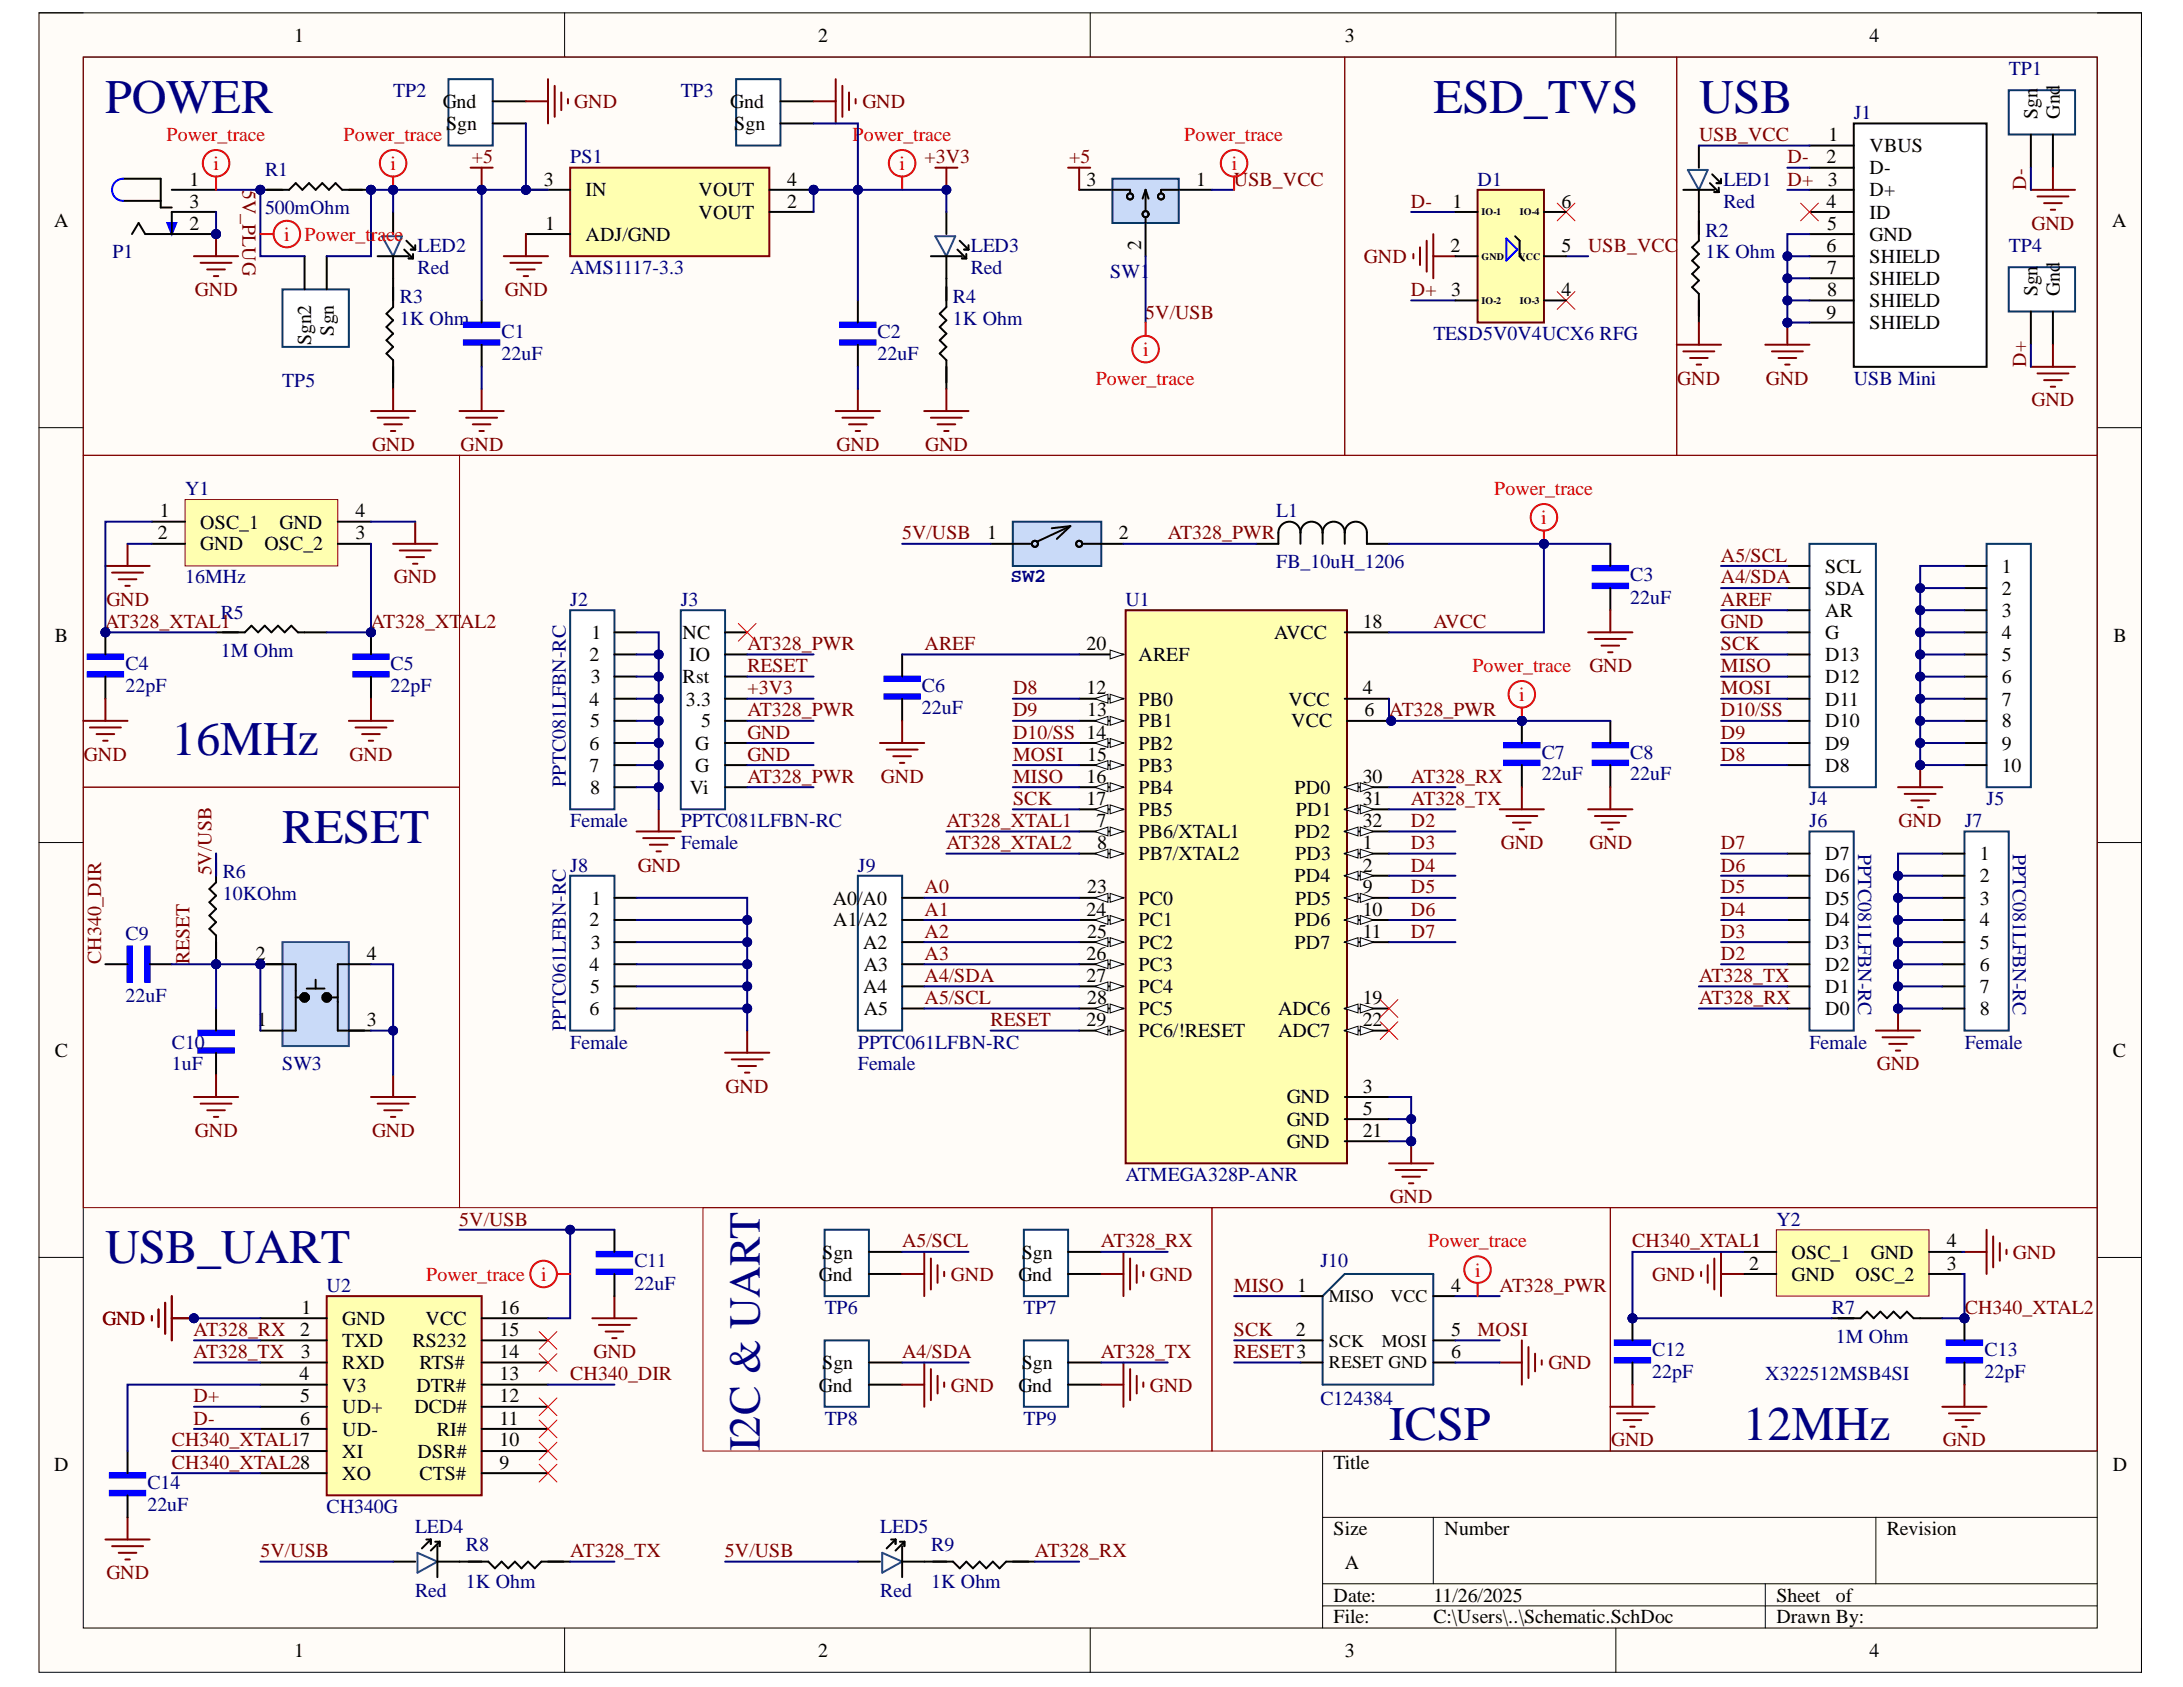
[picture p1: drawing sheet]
<svg xmlns="http://www.w3.org/2000/svg" width="279mm" height="216mm" viewBox="0 0 279 216" stroke-linecap="round" stroke-linejoin="round" font-family="sans-serif">
<defs><g id="words">
<g font-size="6.2" fill="#000080">
<text x="13.4" y="14.5">POWER</text>
<text x="183.5" y="14.5">ESD_TVS</text>
<text x="217.5" y="14.5">USB</text>
<text x="22" y="96.6">16MHz</text>
<text x="36.1" y="107.9">RESET</text>
<text x="13.4" y="161.7">USB_UART</text>
<text x="177.8" y="184.3">ICSP</text>
<text x="223.1" y="184.3">12MHz</text>
</g>
<text font-size="5.7" fill="#000080" x="97.3" y="185.7" transform="rotate(-90 97.3 185.7)">I2C &amp; UART</text>
<g font-size="2.5">
<text x="37.6" y="5.3">1</text>
<text x="104.7" y="5.3">2</text>
<text x="172.1" y="5.3">3</text>
<text x="239.3" y="5.3">4</text>
<text x="56.7" y="13.8">Gnd</text>
<text x="57.1" y="16.7">Sgn</text>
<text x="93.5" y="13.8">Gnd</text>
<text x="94" y="16.7">Sgn</text>
<text x="260.8" y="15.2" transform="rotate(-90 260.8 15.2)">Sgn</text>
<text x="263.6" y="15.2" transform="rotate(-90 263.6 15.2)">Gnd</text>
<text x="24.3" y="23.8">1</text>
<text x="69.6" y="23.8">3</text>
<text x="100.7" y="23.8">4</text>
<text x="139.1" y="23.8">3</text>
<text x="153.1" y="23.8">1</text>
<text x="233.8" y="20.9">2</text>
<text x="234" y="23.8">3</text>
<text x="234" y="18.1">1</text>
<text x="239.3" y="19.5">VBUS</text>
<text x="239.3" y="22.3">D-</text>
<text x="6.9" y="29">A</text>
<text x="24.3" y="29.4">2</text>
<text x="24.3" y="26.6">3</text>
<text x="69.8" y="29.4">1</text>
<text x="74.9" y="25.1">IN</text>
<text x="89.4" y="28">VOUT</text>
<text x="89.4" y="25.1">VOUT</text>
<text x="100.7" y="26.6">2</text>
<text x="185.9" y="26.6">1</text>
<text x="199.9" y="26.6">6</text>
<text x="233.8" y="26.6">4</text>
<text x="233.9" y="29.4">5</text>
<text x="239.3" y="25.1">D+</text>
<text x="239.3" y="28">ID</text>
<text x="270.3" y="29">A</text>
<text x="74.9" y="30.8">ADJ/GND</text>
<text x="146.1" y="32" transform="rotate(-90 146.1 32)">2</text>
<text x="185.7" y="32.2">2</text>
<text x="199.9" y="32.2">5</text>
<text x="233.8" y="32.2">6</text>
<text x="233.9" y="35.1">7</text>
<text x="239.3" y="30.8">GND</text>
<text x="239.3" y="33.7">SHIELD</text>
<text x="185.7" y="37.9">3</text>
<text x="199.9" y="37.9">4</text>
<text x="233.8" y="40.8">9</text>
<text x="233.9" y="37.9">8</text>
<text x="239.3" y="36.5">SHIELD</text>
<text x="239.3" y="39.3">SHIELD</text>
<text x="260.8" y="37.9" transform="rotate(-90 260.8 37.9)">Sgn</text>
<text x="263.6" y="37.9" transform="rotate(-90 263.6 37.9)">Gnd</text>
<text x="39.8" y="44.1" transform="rotate(-90 39.8 44.1)">Sgn2</text>
<text x="42.7" y="43" transform="rotate(-90 42.7 43)">Sgn</text>
<text x="239.3" y="42.1">SHIELD</text>
<text x="20.2" y="69">2</text>
<text x="20.5" y="66.2">1</text>
<text x="25.6" y="67.7">OSC_1</text>
<text x="25.6" y="70.4">GND</text>
<text x="33.8" y="70.4">OSC_2</text>
<text x="35.8" y="67.7">GND</text>
<text x="45.5" y="69">3</text>
<text x="45.5" y="66.2">4</text>
<text x="126.4" y="69">1</text>
<text x="143.2" y="69">2</text>
<text x="233.6" y="73.3">SCL</text>
<text x="233.6" y="76.1">SDA</text>
<text x="256.2" y="73.3">1</text>
<text x="256.2" y="76.1">2</text>
<text x="7" y="82.1">B</text>
<text x="75.7" y="81.8">1</text>
<text x="87.4" y="81.8">NC</text>
<text x="139.1" y="83.2">20</text>
<text x="163.1" y="81.8">AVCC</text>
<text x="174.4" y="80.3">18</text>
<text x="233.6" y="79">AR</text>
<text x="233.6" y="81.8">G</text>
<text x="256.2" y="79">3</text>
<text x="256.2" y="81.8">4</text>
<text x="270.5" y="82.1">B</text>
<text x="75.4" y="84.6">2</text>
<text x="75.6" y="87.4">3</text>
<text x="87.4" y="87.4">Rst</text>
<text x="88.2" y="84.6">IO</text>
<text x="139.1" y="88.9">12</text>
<text x="145.7" y="84.6">AREF</text>
<text x="174.4" y="88.9">4</text>
<text x="233.6" y="84.6">D13</text>
<text x="233.6" y="87.4">D12</text>
<text x="256.2" y="84.6">5</text>
<text x="256.2" y="87.4">6</text>
<text x="75.4" y="90.3">4</text>
<text x="75.4" y="96">6</text>
<text x="75.5" y="93.1">5</text>
<text x="87.8" y="90.3">3.3</text>
<text x="89" y="96">G</text>
<text x="89.7" y="93.1">5</text>
<text x="139.1" y="91.7">13</text>
<text x="145.7" y="96">PB2</text>
<text x="145.7" y="93.1">PB1</text>
<text x="145.7" y="90.3">PB0</text>
<text x="164.9" y="90.3">VCC</text>
<text x="165.3" y="93.1">VCC</text>
<text x="174.7" y="91.7">6</text>
<text x="233.6" y="90.3">D11</text>
<text x="233.6" y="93.1">D10</text>
<text x="233.6" y="96">D9</text>
<text x="256.2" y="90.3">7</text>
<text x="256.2" y="93.1">8</text>
<text x="256.2" y="96">9</text>
<text x="75.4" y="98.8">7</text>
<text x="75.5" y="101.6">8</text>
<text x="88.3" y="101.6">Vi</text>
<text x="89" y="98.8">G</text>
<text x="139.1" y="100.2">16</text>
<text x="139.1" y="97.3">15</text>
<text x="145.7" y="101.6">PB4</text>
<text x="145.7" y="98.8">PB3</text>
<text x="165.7" y="101.6">PD0</text>
<text x="174.4" y="100.2">30</text>
<text x="233.6" y="98.8">D8</text>
<text x="256.2" y="98.8">10</text>
<text x="139.1" y="103">17</text>
<text x="140.3" y="105.9">7</text>
<text x="145.7" y="107.3">PB6/XTAL1</text>
<text x="145.7" y="104.4">PB5</text>
<text x="165.7" y="107.3">PD2</text>
<text x="165.9" y="104.4">PD1</text>
<text x="174.4" y="105.9">32</text>
<text x="174.4" y="103">31</text>
<text x="140.4" y="108.7">8</text>
<text x="145.7" y="110.1">PB7/XTAL2</text>
<text x="165.7" y="112.9">PD4</text>
<text x="165.8" y="110.1">PD3</text>
<text x="174.4" y="111.5">2</text>
<text x="174.4" y="108.7">1</text>
<text x="233.6" y="110.1">D7</text>
<text x="233.6" y="112.9">D6</text>
<text x="253.4" y="110.1">1</text>
<text x="253.4" y="112.9">2</text>
<text x="75.4" y="118.6">2</text>
<text x="75.7" y="115.8">1</text>
<text x="106.6" y="115.8">A0/</text>
<text x="106.7" y="118.6">A1/</text>
<text x="110.4" y="115.8">A0</text>
<text x="110.5" y="118.6">A2</text>
<text x="139.1" y="117.2">24</text>
<text x="139.1" y="120">25</text>
<text x="139.1" y="114.3">23</text>
<text x="145.7" y="118.6">PC1</text>
<text x="145.7" y="115.8">PC0</text>
<text x="165.7" y="118.6">PD6</text>
<text x="165.8" y="115.8">PD5</text>
<text x="174.4" y="120">11</text>
<text x="174.4" y="117.2">10</text>
<text x="174.4" y="114.3">9</text>
<text x="233.6" y="115.8">D5</text>
<text x="233.6" y="118.6">D4</text>
<text x="253.4" y="115.8">3</text>
<text x="253.4" y="118.6">4</text>
<text x="32.7" y="122.9">2</text>
<text x="46.9" y="122.9">4</text>
<text x="75.4" y="124.2">4</text>
<text x="75.6" y="121.4">3</text>
<text x="110.5" y="121.4">A2</text>
<text x="110.5" y="124.2">A3</text>
<text x="139.1" y="125.7">27</text>
<text x="139.1" y="122.9">26</text>
<text x="145.7" y="124.2">PC3</text>
<text x="145.7" y="121.4">PC2</text>
<text x="165.7" y="121.4">PD7</text>
<text x="233.6" y="121.4">D3</text>
<text x="233.6" y="124.2">D2</text>
<text x="253.4" y="121.4">5</text>
<text x="253.4" y="124.2">6</text>
<text x="32.9" y="131.3">1</text>
<text x="46.9" y="131.3">3</text>
<text x="75.4" y="129.9">6</text>
<text x="75.5" y="127.1">5</text>
<text x="110.5" y="127.1">A4</text>
<text x="110.5" y="129.9">A5</text>
<text x="139.1" y="131.3">29</text>
<text x="139.1" y="128.5">28</text>
<text x="145.7" y="129.9">PC5</text>
<text x="145.7" y="127.1">PC4</text>
<text x="163.6" y="129.9">ADC6</text>
<text x="174.4" y="131.3">22</text>
<text x="174.4" y="128.5">19</text>
<text x="233.6" y="127.1">D1</text>
<text x="233.6" y="129.9">D0</text>
<text x="253.4" y="127.1">7</text>
<text x="253.4" y="129.9">8</text>
<text x="7" y="135.2">C</text>
<text x="145.7" y="132.8">PC6/!RESET</text>
<text x="163.6" y="132.8">ADC7</text>
<text x="270.4" y="135.2">C</text>
<text x="164.7" y="141.2">GND</text>
<text x="174.4" y="142.7">5</text>
<text x="174.4" y="139.9">3</text>
<text x="164.7" y="146.9">GND</text>
<text x="164.7" y="144.1">GND</text>
<text x="174.4" y="145.5">21</text>
<text x="105.2" y="161.1">Sgn</text>
<text x="130.8" y="161.1">Sgn</text>
<text x="229.3" y="161.1">OSC_1</text>
<text x="239.4" y="161.1">GND</text>
<text x="249.2" y="159.6">4</text>
<text x="104.8" y="163.9">Gnd</text>
<text x="130.3" y="163.9">Gnd</text>
<text x="185.7" y="165.3">4</text>
<text x="223.9" y="162.5">2</text>
<text x="229.3" y="163.9">GND</text>
<text x="237.5" y="163.9">OSC_2</text>
<text x="249.2" y="162.5">3</text>
<text x="38.4" y="171">2</text>
<text x="38.5" y="173.9">3</text>
<text x="38.6" y="168.2">1</text>
<text x="43.8" y="169.5">GND</text>
<text x="43.8" y="172.4">TXD</text>
<text x="52.8" y="172.4">RS232</text>
<text x="54.5" y="169.5">VCC</text>
<text x="63.9" y="173.9">14</text>
<text x="63.9" y="171">15</text>
<text x="63.9" y="168.2">16</text>
<text x="165.9" y="171">2</text>
<text x="185.7" y="171">5</text>
<text x="185.7" y="173.9">6</text>
<text x="38.3" y="176.6">4</text>
<text x="38.4" y="179.4">5</text>
<text x="43.8" y="175.2">RXD</text>
<text x="43.8" y="178.1">V3</text>
<text x="53.3" y="178.1">DTR#</text>
<text x="53.7" y="175.2">RTS#</text>
<text x="63.9" y="179.4">12</text>
<text x="63.9" y="176.6">13</text>
<text x="104.8" y="178.1">Gnd</text>
<text x="105.2" y="175.2">Sgn</text>
<text x="130.3" y="178.1">Gnd</text>
<text x="130.8" y="175.2">Sgn</text>
<text x="38.4" y="182.3">6</text>
<text x="43.8" y="180.9">UD+</text>
<text x="43.8" y="183.7">UD-</text>
<text x="53" y="180.9">DCD#</text>
<text x="55.9" y="183.7">RI#</text>
<text x="63.9" y="185.1">10</text>
<text x="63.9" y="182.3">11</text>
<text x="6.9" y="188.3">D</text>
<text x="43.8" y="186.5">XI</text>
<text x="43.8" y="189.4">XO</text>
<text x="53.5" y="186.5">DSR#</text>
<text x="53.7" y="189.4">CTS#</text>
<text x="63.9" y="188">9</text>
<text x="170.7" y="188">Title</text>
<text x="270.4" y="188.3">D</text>
<text x="170.7" y="196.4">Size</text>
<text x="184.9" y="196.4">Number</text>
<text x="241.5" y="196.4">Revision</text>
<text x="172.1" y="200.7">A</text>
<text x="170.7" y="205">Date:</text>
<text x="170.7" y="207.8">File:</text>
<text x="183.5" y="205">11/26/2025</text>
<text x="183.5" y="207.8">C:\Users\..\Schematic.SchDoc</text>
<text x="227.4" y="205">Sheet</text>
<text x="227.4" y="207.8">Drawn By:</text>
<text x="235" y="205">of</text>
<text x="37.6" y="212.1">1</text>
<text x="104.7" y="212.1">2</text>
<text x="172.1" y="212.1">3</text>
<text x="239.3" y="212.1">4</text>
</g>
<g font-size="2.5" fill="#000080">
<text x="257.1" y="9.6">TP1</text>
<text x="50.3" y="12.4">TP2</text>
<text x="87.1" y="12.4">TP3</text>
<text x="237.3" y="15.2">J1</text>
<text x="33.9" y="22.6">R1</text>
<text x="73" y="20.9">PS1</text>
<text x="189.1" y="23.8">D1</text>
<text x="220.6" y="23.8">LED1</text>
<text x="33.9" y="27.4">500mOhm</text>
<text x="220.6" y="26.6">Red</text>
<text x="14.4" y="33.1">P1</text>
<text x="53.5" y="35.1">Red</text>
<text x="53.5" y="32.2">LED2</text>
<text x="73" y="35.1">AMS1117-3.3</text>
<text x="124.2" y="35.1">Red</text>
<text x="124.2" y="32.2">LED3</text>
<text x="142.1" y="35.6">SW1</text>
<text x="218.3" y="33.1">1K Ohm</text>
<text x="218.3" y="30.3">R2</text>
<text x="257.1" y="32.2">TP4</text>
<text x="51.2" y="41.6">1K Ohm</text>
<text x="51.2" y="38.7">R3</text>
<text x="122" y="41.6">1K Ohm</text>
<text x="122" y="38.7">R4</text>
<text x="64.2" y="46.1">22uF</text>
<text x="64.2" y="43.3">C1</text>
<text x="112.3" y="46.1">22uF</text>
<text x="112.3" y="43.3">C2</text>
<text x="183.5" y="43.6">TESD5V0V4UCX6 RFG</text>
<text x="36.1" y="49.5">TP5</text>
<text x="237.3" y="49.2">USB Mini</text>
<text x="23.7" y="63.3">Y1</text>
<text x="163.3" y="66.2">L1</text>
<text x="23.7" y="74.7">16MHz</text>
<text x="73" y="77.5">J2</text>
<text x="87.1" y="77.5">J3</text>
<text x="129.3" y="74.5">SW2</text>
<text x="144" y="77.5">U1</text>
<text x="163.3" y="72.7">FB_10uH_1206</text>
<text x="208.7" y="77.3">22uF</text>
<text x="208.7" y="74.4">C3</text>
<text x="28.3" y="79.2">R5</text>
<text x="16.1" y="88.5">22pF</text>
<text x="16.1" y="85.7">C4</text>
<text x="28.3" y="84.1">1M Ohm</text>
<text x="50" y="88.5">22pF</text>
<text x="50" y="85.7">C5</text>
<text x="118" y="88.5">C6</text>
<text x="118" y="91.4">22uF</text>
<text x="72.4" y="100.7" transform="rotate(-90 72.4 100.7)">PPTC081LFBN-RC</text>
<text x="197.3" y="99.9">22uF</text>
<text x="197.3" y="97.1">C7</text>
<text x="208.7" y="99.9">22uF</text>
<text x="208.7" y="97.1">C8</text>
<text x="73" y="105.9">Female</text>
<text x="87.1" y="105.9">PPTC081LFBN-RC</text>
<text x="231.6" y="103">J4</text>
<text x="231.6" y="105.9">J6</text>
<text x="251.5" y="105.9">J7</text>
<text x="254.3" y="103">J5</text>
<text x="28.5" y="112.4">R6</text>
<text x="73" y="111.5">J8</text>
<text x="87.1" y="108.7">Female</text>
<text x="109.8" y="111.5">J9</text>
<text x="237.8" y="109.3" transform="rotate(90 237.8 109.3)">PPTC081LFBN-RC</text>
<text x="257.6" y="109.3" transform="rotate(90 257.6 109.3)">PPTC081LFBN-RC</text>
<text x="28.5" y="115.2">10KOhm</text>
<text x="16.1" y="120.3">C9</text>
<text x="16.1" y="128.2">22uF</text>
<text x="72.4" y="131.9" transform="rotate(-90 72.4 131.9)">PPTC061LFBN-RC</text>
<text x="22" y="137">1uF</text>
<text x="22" y="134.2">C10</text>
<text x="36.1" y="137">SW3</text>
<text x="73" y="134.2">Female</text>
<text x="109.8" y="137">Female</text>
<text x="109.8" y="134.2">PPTC061LFBN-RC</text>
<text x="231.6" y="134.2">Female</text>
<text x="251.5" y="134.2">Female</text>
<text x="144" y="151.2">ATMEGA328P-ANR</text>
<text x="227.4" y="156.9">Y2</text>
<text x="41.8" y="165.3">U2</text>
<text x="81.2" y="165.1">22uF</text>
<text x="81.2" y="162.2">C11</text>
<text x="169" y="162.2">J10</text>
<text x="105.6" y="168.2">TP6</text>
<text x="131" y="168.2">TP7</text>
<text x="211.5" y="173.5">C12</text>
<text x="234.5" y="168.2">R7</text>
<text x="235" y="171.8">1M Ohm</text>
<text x="254" y="173.5">C13</text>
<text x="169" y="179.8">C124384</text>
<text x="211.5" y="176.4">22pF</text>
<text x="225.9" y="176.6">X322512MSB4SI</text>
<text x="254" y="176.4">22pF</text>
<text x="105.6" y="182.3">TP8</text>
<text x="131" y="182.3">TP9</text>
<text x="18.9" y="190.5">C14</text>
<text x="18.9" y="193.4">22uF</text>
<text x="41.8" y="193.6">CH340G</text>
<text x="53.1" y="196.2">LED4</text>
<text x="112.7" y="196.2">LED5</text>
<text x="59.6" y="203.3">1K Ohm</text>
<text x="59.6" y="198.5">R8</text>
<text x="119.2" y="203.3">1K Ohm</text>
<text x="119.2" y="198.5">R9</text>
<text x="53.1" y="204.4">Red</text>
<text x="112.7" y="204.4">Red</text>
</g>
<g font-size="2.5" fill="#800000">
<text x="73.5" y="13.8">GND</text>
<text x="110.4" y="13.8">GND</text>
<text x="60.4" y="20.9">+5</text>
<text x="118.3" y="20.9">+3V3</text>
<text x="136.9" y="20.9">+5</text>
<text x="157.9" y="23.8">USB_VCC</text>
<text x="217.5" y="18.1">USB_VCC</text>
<text x="228.8" y="23.8">D+</text>
<text x="228.8" y="20.9">D-</text>
<text x="31" y="24.3" transform="rotate(90 31 24.3)">5V_PLUG</text>
<text x="180.6" y="26.6">D-</text>
<text x="259.3" y="24.3" transform="rotate(-90 259.3 24.3)">D-</text>
<text x="260" y="29.4">GND</text>
<text x="174.6" y="33.7">GND</text>
<text x="203.2" y="32.2">USB_VCC</text>
<text x="25" y="37.9">GND</text>
<text x="64.6" y="37.9">GND</text>
<text x="146.6" y="40.8">5V/USB</text>
<text x="180.6" y="37.9">D+</text>
<text x="259.3" y="46.9" transform="rotate(-90 259.3 46.9)">D+</text>
<text x="214.7" y="49.2">GND</text>
<text x="226" y="49.2">GND</text>
<text x="260" y="52">GND</text>
<text x="47.6" y="57.7">GND</text>
<text x="59" y="57.7">GND</text>
<text x="107.1" y="57.7">GND</text>
<text x="118.4" y="57.7">GND</text>
<text x="115.5" y="69">5V/USB</text>
<text x="149.5" y="69">AT328_PWR</text>
<text x="220.2" y="71.9">A5/SCL</text>
<text x="13.6" y="77.5">GND</text>
<text x="50.4" y="74.7">GND</text>
<text x="220.2" y="74.7">A4/SDA</text>
<text x="220.2" y="77.5">AREF</text>
<text x="13.4" y="80.3">AT328_XTAL1</text>
<text x="47.5" y="80.3">AT328_XT</text>
<text x="58.9" y="80.3">AL2</text>
<text x="95.7" y="83.2">AT328_PWR</text>
<text x="118.3" y="83.2">AREF</text>
<text x="183.5" y="80.3">AVCC</text>
<text x="220.2" y="80.3">GND</text>
<text x="220.2" y="83.2">SCK</text>
<text x="95.7" y="86">RESET</text>
<text x="95.7" y="88.9">+3V3</text>
<text x="129.7" y="88.9">D8</text>
<text x="203.4" y="86">GND</text>
<text x="220.2" y="86">MISO</text>
<text x="220.2" y="88.9">MOSI</text>
<text x="95.7" y="91.7">AT328_PWR</text>
<text x="95.7" y="94.5">GND</text>
<text x="129.7" y="91.7">D9</text>
<text x="129.7" y="94.5">D10/SS 14</text>
<text x="177.8" y="91.7">AT328_PWR</text>
<text x="220.2" y="91.7">D10/SS</text>
<text x="220.2" y="94.5">D9</text>
<text x="10.7" y="97.3">GND</text>
<text x="44.7" y="97.3">GND</text>
<text x="95.7" y="97.3">GND</text>
<text x="95.7" y="100.2">AT328_PWR</text>
<text x="112.7" y="100.2">GND</text>
<text x="129.7" y="97.3">MOSI</text>
<text x="129.7" y="100.2">MISO</text>
<text x="180.6" y="100.2">AT328_RX</text>
<text x="220.2" y="97.3">D8</text>
<text x="121.1" y="105.9">AT328_XTAL1</text>
<text x="129.7" y="103">SCK</text>
<text x="180.6" y="103">AT328_TX</text>
<text x="180.6" y="105.9">D2</text>
<text x="243" y="105.9">GND</text>
<text x="27.1" y="112" transform="rotate(-90 27.1 112)">5V/USB</text>
<text x="81.6" y="111.5">GND</text>
<text x="121.1" y="108.7">AT328_XTAL2</text>
<text x="180.6" y="108.7">D3</text>
<text x="180.6" y="111.5">D4</text>
<text x="192.1" y="108.7">GND</text>
<text x="203.4" y="108.7">GND</text>
<text x="220.2" y="108.7">D7</text>
<text x="220.2" y="111.5">D6</text>
<text x="118.3" y="114.3">A0</text>
<text x="118.3" y="117.2">A1</text>
<text x="118.3" y="120">A2</text>
<text x="180.6" y="114.3">D5</text>
<text x="180.6" y="117.2">D6</text>
<text x="180.6" y="120">D7</text>
<text x="220.2" y="114.3">D5</text>
<text x="220.2" y="117.2">D4</text>
<text x="220.2" y="120">D3</text>
<text x="12.9" y="123.4" transform="rotate(-90 12.9 123.4)">CH340_DIR</text>
<text x="24.3" y="123.4" transform="rotate(-90 24.3 123.4)">RESET</text>
<text x="118.3" y="122.9">A3</text>
<text x="118.3" y="125.7">A4/SDA</text>
<text x="217.5" y="125.7">AT328_TX</text>
<text x="220.2" y="122.9">D2</text>
<text x="118.3" y="128.5">A5/SCL</text>
<text x="126.8" y="131.3">RESET</text>
<text x="217.5" y="128.5">AT328_RX</text>
<text x="240.2" y="137">GND</text>
<text x="92.9" y="139.9">GND</text>
<text x="25" y="145.5">GND</text>
<text x="47.6" y="145.5">GND</text>
<text x="177.9" y="154">GND</text>
<text x="58.8" y="156.9">5V/USB</text>
<text x="115.5" y="159.6">A5/SCL</text>
<text x="140.9" y="159.6">AT328_RX</text>
<text x="208.9" y="159.6">CH340_XTAL1</text>
<text x="224.2" y="159.6">1</text>
<text x="257.6" y="161.1">GND</text>
<text x="121.7" y="163.9">GND</text>
<text x="147.2" y="163.9">GND</text>
<text x="157.9" y="165.3">MISO 1</text>
<text x="191.9" y="165.3">AT328_PWR</text>
<text x="211.5" y="163.9">GND</text>
<text x="13.1" y="169.5">GND</text>
<text x="24.8" y="171">AT328_RX</text>
<text x="24.8" y="173.9">AT328_TX</text>
<text x="76" y="173.9">GND</text>
<text x="115.5" y="173.9">A4/SDA</text>
<text x="140.9" y="173.9">AT328_TX</text>
<text x="157.9" y="171">SCK</text>
<text x="157.9" y="173.9">RESET3</text>
<text x="189.1" y="171">MOSI</text>
<text x="251.5" y="168.2">CH340_XTAL2</text>
<text x="24.8" y="179.4">D+</text>
<text x="73" y="176.6">CH340_DIR</text>
<text x="121.7" y="178.1">GND</text>
<text x="147.2" y="178.1">GND</text>
<text x="198.2" y="175.2">GND</text>
<text x="22" y="185.1">CH340_XTAL17</text>
<text x="24.8" y="182.3">D-</text>
<text x="206.2" y="185.1">GND</text>
<text x="248.7" y="185.1">GND</text>
<text x="22" y="188">CH340_XTAL28</text>
<text x="13.6" y="202.1">GND</text>
<text x="33.3" y="199.3">5V/USB</text>
<text x="73" y="199.3">AT328_TX</text>
<text x="92.8" y="199.3">5V/USB</text>
<text x="132.5" y="199.3">AT328_RX</text>
</g>
<g font-size="2.5" fill="#f00">
<text x="21.3" y="18.1">Power_trace</text>
<text x="27.3" y="21.7">i</text>
<text x="44" y="18.1">Power_trace</text>
<text x="50" y="21.7">i</text>
<text x="109.1" y="18.1">P</text>
<text x="110.5" y="18.1">ower_trace</text>
<text x="115.1" y="21.7">i</text>
<text x="151.6" y="18.1">Power_trace</text>
<text x="157.7" y="21.7">i</text>
<text x="36.4" y="30.8">i</text>
<text x="39" y="30.8">Power_trace</text>
<text x="146.3" y="45.5">i</text>
<text x="140.2" y="49.2">Power_trace</text>
<text x="191.2" y="63.3">Power_trace</text>
<text x="197.2" y="67.1">i</text>
<text x="188.4" y="86">Power_trace</text>
<text x="194.5" y="89.7">i</text>
<text x="182.8" y="159.6">Power_trace</text>
<text x="54.6" y="163.9">Power_trace</text>
<text x="69.3" y="163.9">i</text>
<text x="188.8" y="163.4">i</text>
</g>
<g font-size="2.3">
<text x="170.1" y="166.7">MISO</text>
<text x="178" y="166.7">VCC</text>
<text x="170.1" y="172.3">SCK</text>
<text x="176.9" y="172.3">MOSI</text>
<text x="170.1" y="175.1">RESET GND</text>
</g>
<g font-size="1.3">
<text x="189.6" y="27.6">IO-1</text>
<text x="194.5" y="27.6">IO-4</text>
<text x="189.6" y="33.2">GND</text>
<text x="194.4" y="33.2">VCC</text>
<text x="189.6" y="38.9">IO-2</text>
<text x="194.5" y="38.9">IO-3</text>
</g>
</g></defs>
<path d="M5 1.6h269.1v212.4h-269.1z" fill-rule="evenodd" fill="#fffcf8"/>
<path d="M5 1.6h269.1v212.4h-269.1z" fill="none" stroke="#000" stroke-width=".13"/>
<path d="M10.7 7.3h257.7v201.1h-257.7z" fill-rule="evenodd" fill="#fffcf8"/>
<g fill="none" stroke="#000" stroke-width=".13">
<path d="M5 1.6h5.7M10.7 7.3h257.7v201.1h-257.7zM72.3 1.6v5.7M139.5 1.6v5.7M206.8 1.6v5.7M268.4 1.6h5.7v5.7M5 54.7h5.7M268.4 54.7h5.7M5 107.8h5.7M268.4 107.8h5.7M5 160.9h5.7M268.4 160.9h5.7"/>
<path d="M169.3 194.2h99.1M183.4 194.2v8.5M240.1 194.2v8.5M268.4 185.7h-99.1v22.7M72.3 208.4v5.6M139.5 208.4v5.6M169.3 202.7h99.1M169.3 205.5h99.1M206.8 208.4v5.6M225.9 202.7v5.7M274.1 208.4v5.6"/>
</g>
<circle cx="104.1" cy="24.3" r=".57" fill="#000080"/>
<circle cx="104.1" cy="24.3" r=".57" fill="none" stroke="#000080" stroke-width=".13"/>
<circle cx="67.3" cy="24.3" r=".57" fill="#000080"/>
<circle cx="67.3" cy="24.3" r=".57" fill="none" stroke="#000080" stroke-width=".13"/>
<path d="M73 21.5h25.5v11.3h-25.5z" fill-rule="evenodd" fill="#ffffb0"/>
<path d="M73 21.5h25.5v11.3h-25.5z" fill="none" stroke="#800000" stroke-width=".25"/>
<path d="M98.5 27.1h5.6M98.5 24.3h5.6" fill="none" stroke="#000" stroke-width=".25"/>
<circle cx="104.1" cy="24.3" r=".57" fill="#000080"/>
<circle cx="104.1" cy="24.3" r=".57" fill="none" stroke="#000080" stroke-width=".13"/>
<path d="M67.3 30h5.7M67.3 24.3h5.7" fill="none" stroke="#000" stroke-width=".25"/>
<circle cx="67.3" cy="24.3" r=".57" fill="#000080"/>
<circle cx="67.3" cy="24.3" r=".57" fill="none" stroke="#000080" stroke-width=".13"/>
<circle cx="27.7" cy="30" r=".57" fill="#000080"/>
<circle cx="27.7" cy="30" r=".57" fill="none" stroke="#000080" stroke-width=".13"/>
<path d="M21.4 28.5h1.2l-.6 1.5z" fill="#00f"/>
<path d="M15.8 22.9a1.42 1.42 0 0 0-1.5 1.4 1.42 1.42 0 0 0 1.5 1.4M21.4 28.5h1.2l-.6 1.5z" fill="none" stroke="#00f" stroke-width=".25"/>
<path d="M15.8 22.9h4.8v3.7h1.4M15.8 25.7h4.8M16.9 30l.8-1.5 .9 1.5h9.1M22 27.1v2.9" fill="none" stroke="#000" stroke-width=".25"/>
<circle cx="27.7" cy="30" r=".57" fill="#000080"/>
<circle cx="27.7" cy="30" r=".57" fill="none" stroke="#000080" stroke-width=".13"/>
<path d="M22 27.1h5.7M22 24.3h5.7" fill="none" stroke="#000" stroke-width=".25"/>
<path d="M24.8 32.8h5.7M25.7 33.6h3.9M26.5 34.5h2.3M27.4 35.3h.5M27.7 30v2.8" fill="none" stroke="#800000" stroke-width=".25"/>
<circle cx="27.7" cy="30" r=".57" fill="#000080"/>
<circle cx="27.7" cy="30" r=".57" fill="none" stroke="#000080" stroke-width=".13"/>
<circle cx="47.5" cy="24.3" r=".57" fill="#000080"/>
<circle cx="47.5" cy="24.3" r=".57" fill="none" stroke="#000080" stroke-width=".13"/>
<circle cx="33.3" cy="24.3" r=".57" fill="#000080"/>
<circle cx="33.3" cy="24.3" r=".57" fill="none" stroke="#000080" stroke-width=".13"/>
<path d="M34.2 24.3h2.8l.9-.9 .8 .9 .9-.9 .8 .9 .8-.9 .9 .9 .8-.9 .9 .9h3.7" fill="none" stroke="#000" stroke-width=".25"/>
<circle cx="47.5" cy="24.3" r=".57" fill="#000080"/>
<circle cx="47.5" cy="24.3" r=".57" fill="none" stroke="#000080" stroke-width=".13"/>
<path d="M33.3 24.3h2.9" fill="none" stroke="#000" stroke-width=".25"/>
<circle cx="33.3" cy="24.3" r=".57" fill="#000080"/>
<circle cx="33.3" cy="24.3" r=".57" fill="none" stroke="#000080" stroke-width=".13"/>
<path d="M36.2 37h8.4v7.4h-8.4z" fill-rule="evenodd" fill="#fff"/>
<path d="M36.2 37h8.4v7.4h-8.4z" fill="none" stroke="#073763" stroke-width=".25"/>
<path d="M39 32.8v4.2M41.8 32.8v4.2M48.3 32.8h4M50.3 27.1v2.9M50.3 32.8v6.5l-.8 .8 .8 .9-.8 .8 .8 .9-.8 .8 .8 .9-.8 .8 .8 .9v3.7M51.7 31.9l1.2 1.2M52 30.8l1.1 1.1M52.3 33.1h.6M52.6 31.9h.5M52.9 32.5v.6M53.1 31.4v.5" fill="none" stroke="#000" stroke-width=".25"/>
<path d="M48.9 30.2h2.5l-1.1 2.6z" fill="none" stroke="#1c4587" stroke-width=".25"/>
<path d="M60.2 21.5h2.9M61.6 21.5v2.8M64.5 32.8h5.6M65.3 33.6h4M66.2 34.5h2.2M67 35.3h.6M67.3 30v2.8M47.5 52.6h5.6M48.3 53.5h4M49.2 54.3h2.2M50 55.2h.6M50.3 49.8v2.8" fill="none" stroke="#800000" stroke-width=".25"/>
<circle cx="61.6" cy="24.3" r=".57" fill="#000080"/>
<circle cx="61.6" cy="24.3" r=".57" fill="none" stroke="#000080" stroke-width=".13"/>
<path d="M59.4 41.3h4.5v.5h-4.5z" fill-rule="evenodd" fill="#00f"/>
<path d="M59.4 41.3h4.5v.5h-4.5z" fill="none" stroke="#00f" stroke-width=".25"/>
<path d="M59.4 43.5h4.5v.6h-4.5z" fill-rule="evenodd" fill="#00f"/>
<path d="M59.4 43.5h4.5v.6h-4.5z" fill="none" stroke="#00f" stroke-width=".25"/>
<path d="M61.6 38.4v2.9M61.6 44.1v2.8" fill="none" stroke="#000" stroke-width=".25"/>
<path d="M58.8 52.6h5.7M59.7 53.5h3.9M60.5 54.3h2.3M61.4 55.2h.5M61.6 49.8v2.8" fill="none" stroke="#800000" stroke-width=".25"/>
<path d="M57.4 10.1h5.7v8.5h-5.7z" fill-rule="evenodd" fill="#fff"/>
<path d="M57.4 10.1h5.7v8.5h-5.7z" fill="none" stroke="#073763" stroke-width=".25"/>
<path d="M63.1 15.8h4.2M63.1 13h4.2" fill="none" stroke="#000" stroke-width=".25"/>
<path d="M94.2 10.1h5.7v8.5h-5.7z" fill-rule="evenodd" fill="#fff"/>
<path d="M94.2 10.1h5.7v8.5h-5.7z" fill="none" stroke="#073763" stroke-width=".25"/>
<path d="M99.9 15.8h4.2M99.9 13h4.2" fill="none" stroke="#000" stroke-width=".25"/>
<path d="M67.3 13h2.8M70.1 10.1v5.7M71 11v3.9M71.8 11.8v2.3M72.7 12.7v.5M104.1 13h2.9M107 10.1v5.7M107.8 11v3.9M108.7 11.8v2.3M109.5 12.7v.5" fill="none" stroke="#800000" stroke-width=".25"/>
<path d="M107.5 41.3h4.6v.5h-4.6z" fill-rule="evenodd" fill="#00f"/>
<path d="M107.5 41.3h4.6v.5h-4.6z" fill="none" stroke="#00f" stroke-width=".25"/>
<path d="M107.5 43.5h4.6v.6h-4.6z" fill-rule="evenodd" fill="#00f"/>
<path d="M107.5 43.5h4.6v.6h-4.6z" fill="none" stroke="#00f" stroke-width=".25"/>
<path d="M109.8 38.4v2.9M119.1 32.8h4M121.1 27.1v2.9M121.1 32.8v6.5l-.8 .8 .8 .9-.8 .8 .8 .9-.8 .8 .8 .9-.8 .8 .8 .9v3.7M122.5 31.9l1.2 1.2M122.8 30.8l1.2 1.1M123.1 33.1h.6M123.4 31.9h.6M123.7 32.5v.6M124 31.4v.5M109.8 44.1v2.8" fill="none" stroke="#000" stroke-width=".25"/>
<path d="M119.7 21.5h2.8M121.1 21.5v2.8M107 52.6h5.6M107.8 53.5h4M108.7 54.3h2.2M109.5 55.2h.6M109.8 49.8v2.8M118.3 52.6h5.7M119.1 53.5h4M120 54.3h2.3M120.8 55.2h.6M121.1 49.8v2.8" fill="none" stroke="#800000" stroke-width=".25"/>
<path d="M119.7 30.2h2.6l-1.2 2.6z" fill="none" stroke="#1c4587" stroke-width=".25"/>
<circle cx="121.1" cy="24.3" r=".57" fill="#000080"/>
<circle cx="121.1" cy="24.3" r=".57" fill="none" stroke="#000080" stroke-width=".13"/>
<g fill="none" stroke="#f00" stroke-width=".25">
<path d="M115.5 22.6v1.7"/>
<circle cx="115.5" cy="20.9" r="1.7"/>
</g>
<path d="M138.1 24.3h4.3M146.6 28.5v4.3M150.9 24.3h4.2" fill="none" stroke="#000" stroke-width=".25"/>
<path d="M142.4 22.9h8.5v5.6h-8.5z" fill-rule="evenodd" fill="#c9daf8"/>
<path d="M142.4 22.9h8.5v5.6h-8.5z" fill="none" stroke="#073763" stroke-width=".25"/>
<g fill="none" stroke="#000" stroke-width=".25">
<path d="M142.4 24.3h2.2v.3M146.6 24.3v2.5M146.6 28v.5M146.6 24.3l-.4 1.1M146.6 24.3l.4 1.1M150.9 24.3h-2.3v.3"/>
<circle cx="144.6" cy="25.1" r=".39"/>
<circle cx="146.6" cy="27.4" r=".39"/>
<circle cx="148.6" cy="25.1" r=".39"/>
</g>
<path d="M136.7 21.5h2.8M138.1 21.5v2.8M180.9 32.5v.6M181.7 31.7v2.2M182.6 30.8v4M183.4 30v5.6M183.4 32.8h2.9" fill="none" stroke="#800000" stroke-width=".25"/>
<path d="M237.3 15.8h17v31.1h-17z" fill-rule="evenodd" fill="#fff"/>
<g fill="none" stroke="#000" stroke-width=".25">
<path d="M217.4 18.6v2.9M231.6 18.6h5.7M237.3 15.8h17v31.1h-17zM215.4 24.3h4M217.4 24.3v6.5l-.8 .9 .8 .8-.8 .9 .8 .8-.8 .9 .8 .8-.8 .9 .8 .8v3.7M218.9 23.4l1.1 1.2M219.1 22.3l1.2 1.1M219.4 24.6h.6M219.7 23.4h.6M220 24v.6M220.3 22.9v.5M231.6 21.5h5.7"/>
<path d="M231.6 24.3h5.7M231.6 27.1h5.7M231.6 30h5.7M231.6 32.8h5.7M231.6 35.6h5.7M231.6 38.4h5.7M231.6 41.3h5.7"/>
</g>
<path d="M216 21.7h2.6l-1.2 2.6z" fill="none" stroke="#1c4587" stroke-width=".25"/>
<path d="M214.6 44.1h5.7M215.4 45h4M216.3 45.8h2.3M217.2 46.7h.5M217.4 41.3v2.8M225.9 44.1h5.7M226.8 45h3.9M227.6 45.8h2.3M228.5 46.7h.5M228.8 41.3v2.8" fill="none" stroke="#800000" stroke-width=".25"/>
<path d="M199.3 26l2.3 2.3M199.3 37.3l2.3 2.3M201.6 26l-2.3 2.3M201.6 37.3l-2.3 2.3M230.5 26l2.2 2.3M232.7 26l-2.2 2.3" fill="none" stroke="#f00" stroke-width=".13"/>
<circle cx="228.8" cy="41.3" r=".56" fill="#000080"/>
<circle cx="228.8" cy="41.3" r=".56" fill="none" stroke="#000080" stroke-width=".13"/>
<path d="M257.1 11.5h8.5v5.7h-8.5z" fill-rule="evenodd" fill="#fff"/>
<path d="M257.1 11.5h8.5v5.7h-8.5z" fill="none" stroke="#073763" stroke-width=".25"/>
<path d="M259.9 17.2v4.3M262.8 17.2v4.3" fill="none" stroke="#000" stroke-width=".25"/>
<path d="M257.1 34.2h8.5v5.7h-8.5z" fill-rule="evenodd" fill="#fff"/>
<path d="M257.1 34.2h8.5v5.7h-8.5z" fill="none" stroke="#073763" stroke-width=".25"/>
<path d="M259.9 39.9v4.2M262.8 39.9v4.2" fill="none" stroke="#000" stroke-width=".25"/>
<path d="M259.9 24.3h5.7M260.8 25.1h3.9M261.6 26h2.3M262.5 26.8h.5M262.8 21.5v2.8M259.9 46.9h5.7M260.8 47.8h3.9M261.6 48.6h2.3M262.5 49.5h.5M262.8 44.1v2.8" fill="none" stroke="#800000" stroke-width=".25"/>
<path d="M10.7 7.3h161.4v51h-161.4zM172.1 7.3h42.5v51h-42.5zM214.6 7.3h53.8v51h-53.8z" fill="none" stroke="#800000" stroke-width=".13"/>
<path d="M23.7 63.9h19.5v8.5h-19.5z" fill-rule="evenodd" fill="#ffffb0"/>
<path d="M23.7 63.9h19.5v8.5h-19.5z" fill="none" stroke="#800000" stroke-width=".13"/>
<path d="M19.4 66.8h4.3M19.4 69.6h4.3M43.2 66.8h4.3M43.2 69.6h4.3M27.7 80.9h3.6l.9-.8 .8 .8 .9-.8 .8 .8 .9-.8 .8 .8 .9-.8 .8 .8h3.7" fill="none" stroke="#000" stroke-width=".25"/>
<path d="M13.5 72.4h5.7M14.3 73.3h4M15.2 74.1h2.3M16 75h.6M16.3 69.6v2.8M50.3 69.6h5.7M51.2 70.4h3.9M52 71.3h2.3M52.9 72.1h.5M53.1 66.8v2.8" fill="none" stroke="#800000" stroke-width=".25"/>
<circle cx="13.5" cy="80.9" r=".57" fill="#000080"/>
<circle cx="13.5" cy="80.9" r=".57" fill="none" stroke="#000080" stroke-width=".13"/>
<path d="M11.2 83.8h4.6v.5h-4.6z" fill-rule="evenodd" fill="#00f"/>
<path d="M11.2 83.8h4.6v.5h-4.6z" fill="none" stroke="#00f" stroke-width=".25"/>
<path d="M11.2 86h4.6v.6h-4.6z" fill-rule="evenodd" fill="#00f"/>
<path d="M11.2 86h4.6v.6h-4.6z" fill="none" stroke="#00f" stroke-width=".25"/>
<path d="M13.5 80.9v2.9" fill="none" stroke="#000" stroke-width=".25"/>
<circle cx="13.5" cy="80.9" r=".57" fill="#000080"/>
<circle cx="13.5" cy="80.9" r=".57" fill="none" stroke="#000080" stroke-width=".13"/>
<path d="M13.5 86.6v2.8" fill="none" stroke="#000" stroke-width=".25"/>
<circle cx="47.5" cy="80.9" r=".57" fill="#000080"/>
<circle cx="47.5" cy="80.9" r=".57" fill="none" stroke="#000080" stroke-width=".13"/>
<path d="M45.2 83.8h4.5v.5h-4.5z" fill-rule="evenodd" fill="#00f"/>
<path d="M45.2 83.8h4.5v.5h-4.5z" fill="none" stroke="#00f" stroke-width=".25"/>
<path d="M45.2 86h4.5v.6h-4.5z" fill-rule="evenodd" fill="#00f"/>
<path d="M45.2 86h4.5v.6h-4.5z" fill="none" stroke="#00f" stroke-width=".25"/>
<path d="M47.5 80.9v2.9" fill="none" stroke="#000" stroke-width=".25"/>
<circle cx="47.5" cy="80.9" r=".57" fill="#000080"/>
<circle cx="47.5" cy="80.9" r=".57" fill="none" stroke="#000080" stroke-width=".13"/>
<path d="M47.5 86.6v2.8" fill="none" stroke="#000" stroke-width=".25"/>
<path d="M10.7 92.3h5.6M11.5 93.1h4M12.4 93.9h2.2M13.2 94.8h.6M13.5 89.4v2.9M44.6 92.3h5.7M45.5 93.1h4M46.3 93.9h2.3M47.2 94.8h.6M47.5 89.4v2.9" fill="none" stroke="#800000" stroke-width=".25"/>
<circle cx="33.3" cy="123.4" r=".57" fill="#000080"/>
<circle cx="33.3" cy="123.4" r=".57" fill="none" stroke="#000080" stroke-width=".13"/>
<path d="M36.2 120.6h8.4v13.3h-8.4z" fill-rule="evenodd" fill="#c9daf8"/>
<path d="M36.2 120.6h8.4v13.3h-8.4z" fill="none" stroke="#1c4587" stroke-width=".25"/>
<path d="M33.3 131.9h2.9M33.3 123.4h2.9" fill="none" stroke="#000" stroke-width=".25"/>
<circle cx="33.3" cy="123.4" r=".57" fill="#000080"/>
<circle cx="33.3" cy="123.4" r=".57" fill="none" stroke="#000080" stroke-width=".13"/>
<path d="M34.2 123.4h3.7v8.5h-1.7M37.9 127.7h1.1M39.3 126.5h2.2M40.4 125.4v1.1M42.1 127.7h1.1M47.5 123.4h-4.3v8.5h4.3" fill="none" stroke="#000" stroke-width=".25"/>
<g fill="none" stroke="#000" stroke-width=".85">
<circle cx="39" cy="127.7" r=".24"/>
<circle cx="39" cy="127.6" r=".24"/>
<circle cx="41.8" cy="127.7" r=".24"/>
<circle cx="41.8" cy="127.6" r=".24"/>
</g>
<path d="M50.3 137.6v2.8M47.5 140.4h5.6M48.3 141.2h4M49.2 142.1h2.2M50 142.9h.6" fill="none" stroke="#800000" stroke-width=".25"/>
<path d="M25.4 131.9h4.5v.6h-4.5z" fill-rule="evenodd" fill="#00f"/>
<path d="M25.4 131.9h4.5v.6h-4.5z" fill="none" stroke="#00f" stroke-width=".25"/>
<path d="M25.4 134.2h4.5v.5h-4.5z" fill-rule="evenodd" fill="#00f"/>
<path d="M25.4 134.2h4.5v.5h-4.5z" fill="none" stroke="#00f" stroke-width=".25"/>
<path d="M27.7 129.1v2.8M27.7 134.7v2.9" fill="none" stroke="#000" stroke-width=".25"/>
<path d="M27.7 137.6v2.8M24.8 140.4h5.7M25.7 141.2h3.9M26.5 142.1h2.3M27.4 142.9h.5" fill="none" stroke="#800000" stroke-width=".25"/>
<circle cx="27.7" cy="123.4" r=".57" fill="#000080"/>
<circle cx="27.7" cy="123.4" r=".57" fill="none" stroke="#000080" stroke-width=".13"/>
<path d="M27.7 109.2v3.7l-.9 .9 .9 .8-.9 .9 .9 .8-.9 .9 .9 .8-.9 .9 .9 .8v3.7" fill="none" stroke="#000" stroke-width=".25"/>
<circle cx="27.7" cy="123.4" r=".57" fill="#000080"/>
<circle cx="27.7" cy="123.4" r=".57" fill="none" stroke="#000080" stroke-width=".13"/>
<path d="M18.6 121.1h.6v4.6h-.6z" fill-rule="evenodd" fill="#00f"/>
<path d="M18.6 121.1h.6v4.6h-.6z" fill="none" stroke="#00f" stroke-width=".25"/>
<path d="M16.3 121.1h.6v4.6h-.6z" fill-rule="evenodd" fill="#00f"/>
<path d="M16.3 121.1h.6v4.6h-.6z" fill="none" stroke="#00f" stroke-width=".25"/>
<path d="M13.5 123.4h2.8M19.2 123.4h2.8" fill="none" stroke="#000" stroke-width=".25"/>
<path d="M10.7 58.3h48.1v42.4h-48.1zM10.7 100.7h48.1v53.8h-48.1z" fill="none" stroke="#800000" stroke-width=".13"/>
<circle cx="178.1" cy="92.3" r=".57" fill="#000080"/>
<circle cx="178.1" cy="92.3" r=".57" fill="none" stroke="#000080" stroke-width=".13"/>
<path d="M144.1 78.1h28.3v70.8h-28.3z" fill-rule="evenodd" fill="#ffffb0"/>
<path d="M144.1 78.1h28.3v70.8h-28.3z" fill="none" stroke="#600" stroke-width=".25"/>
<path d="M172.1 131.9h5.7M172.1 146.1h5.7M172.1 143.2h5.7M172.1 140.4h5.7" fill="none" stroke="#000" stroke-width=".25"/>
<path d="M172.1 131.9l1.7-.6v1.2z" fill="#f8fcff"/>
<path d="M172.1 131.9l1.7-.6v1.2z" fill="none" stroke="#000" stroke-width=".13"/>
<path d="M174.1 131.3l1.7 .6-1.7 .6z" fill="#f8fcff"/>
<path d="M174.1 131.3l1.7 .6-1.7 .6z" fill="none" stroke="#000" stroke-width=".13"/>
<path d="M172.1 129.1h5.7" fill="none" stroke="#000" stroke-width=".25"/>
<path d="M172.1 129.1l1.7-.6v1.1z" fill="#f8fcff"/>
<path d="M172.1 129.1l1.7-.6v1.1z" fill="none" stroke="#000" stroke-width=".13"/>
<path d="M174.1 128.5l1.7 .6-1.7 .5z" fill="#f8fcff"/>
<path d="M174.1 128.5l1.7 .6-1.7 .5z" fill="none" stroke="#000" stroke-width=".13"/>
<path d="M172.1 120.6h5.7" fill="none" stroke="#000" stroke-width=".25"/>
<path d="M172.1 120.6l1.7-.6v1.1z" fill="#f8fcff"/>
<path d="M172.1 120.6l1.7-.6v1.1z" fill="none" stroke="#000" stroke-width=".13"/>
<path d="M174.1 120l1.7 .6-1.7 .5z" fill="#f8fcff"/>
<path d="M174.1 120l1.7 .6-1.7 .5z" fill="none" stroke="#000" stroke-width=".13"/>
<path d="M172.1 117.7h5.7" fill="none" stroke="#000" stroke-width=".25"/>
<path d="M172.1 117.7l1.7-.5v1.1z" fill="#f8fcff"/>
<path d="M172.1 117.7l1.7-.5v1.1z" fill="none" stroke="#000" stroke-width=".13"/>
<path d="M174.1 117.2l1.7 .5-1.7 .6z" fill="#f8fcff"/>
<path d="M174.1 117.2l1.7 .5-1.7 .6z" fill="none" stroke="#000" stroke-width=".13"/>
<path d="M172.1 114.9h5.7" fill="none" stroke="#000" stroke-width=".25"/>
<path d="M172.1 114.9l1.7-.6v1.2z" fill="#f8fcff"/>
<path d="M172.1 114.9l1.7-.6v1.2z" fill="none" stroke="#000" stroke-width=".13"/>
<path d="M174.1 114.3l1.7 .6-1.7 .6z" fill="#f8fcff"/>
<path d="M174.1 114.3l1.7 .6-1.7 .6z" fill="none" stroke="#000" stroke-width=".13"/>
<path d="M172.1 112.1h5.7" fill="none" stroke="#000" stroke-width=".25"/>
<path d="M172.1 112.1l1.7-.6v1.1z" fill="#f8fcff"/>
<path d="M172.1 112.1l1.7-.6v1.1z" fill="none" stroke="#000" stroke-width=".13"/>
<path d="M174.1 111.5l1.7 .6-1.7 .5z" fill="#f8fcff"/>
<path d="M174.1 111.5l1.7 .6-1.7 .5z" fill="none" stroke="#000" stroke-width=".13"/>
<path d="M172.1 109.2h5.7" fill="none" stroke="#000" stroke-width=".25"/>
<path d="M172.1 109.2l1.7-.5v1.1z" fill="#f8fcff"/>
<path d="M172.1 109.2l1.7-.5v1.1z" fill="none" stroke="#000" stroke-width=".13"/>
<path d="M174.1 108.7l1.7 .5-1.7 .6z" fill="#f8fcff"/>
<path d="M174.1 108.7l1.7 .5-1.7 .6z" fill="none" stroke="#000" stroke-width=".13"/>
<path d="M172.1 106.4h5.7" fill="none" stroke="#000" stroke-width=".25"/>
<path d="M172.1 106.4l1.7-.5v1.1z" fill="#f8fcff"/>
<path d="M172.1 106.4l1.7-.5v1.1z" fill="none" stroke="#000" stroke-width=".13"/>
<path d="M174.1 105.9l1.7 .5-1.7 .6z" fill="#f8fcff"/>
<path d="M174.1 105.9l1.7 .5-1.7 .6z" fill="none" stroke="#000" stroke-width=".13"/>
<path d="M172.1 103.6h5.7" fill="none" stroke="#000" stroke-width=".25"/>
<path d="M172.1 103.6l1.7-.6v1.1z" fill="#f8fcff"/>
<path d="M172.1 103.6l1.7-.6v1.1z" fill="none" stroke="#000" stroke-width=".13"/>
<path d="M174.1 103l1.7 .6-1.7 .5z" fill="#f8fcff"/>
<path d="M174.1 103l1.7 .6-1.7 .5z" fill="none" stroke="#000" stroke-width=".13"/>
<path d="M172.1 100.7h5.7" fill="none" stroke="#000" stroke-width=".25"/>
<path d="M172.1 100.7l1.7-.5v1.1z" fill="#f8fcff"/>
<path d="M172.1 100.7l1.7-.5v1.1z" fill="none" stroke="#000" stroke-width=".13"/>
<path d="M174.1 100.2l1.7 .5-1.7 .6z" fill="#f8fcff"/>
<path d="M174.1 100.2l1.7 .5-1.7 .6z" fill="none" stroke="#000" stroke-width=".13"/>
<path d="M172.4 92.3h5.7" fill="none" stroke="#000" stroke-width=".25"/>
<circle cx="178.1" cy="92.3" r=".57" fill="#000080"/>
<circle cx="178.1" cy="92.3" r=".57" fill="none" stroke="#000080" stroke-width=".13"/>
<path d="M172.1 89.4h5.7M172.1 80.9h5.7M138.1 131.9h5.7" fill="none" stroke="#000" stroke-width=".25"/>
<path d="M142.1 131.3l1.7 .6-1.7 .6z" fill="#f8fcff"/>
<path d="M142.1 131.3l1.7 .6-1.7 .6z" fill="none" stroke="#000" stroke-width=".13"/>
<path d="M140.1 131.9l1.7-.6v1.2z" fill="#f8fcff"/>
<path d="M140.1 131.9l1.7-.6v1.2z" fill="none" stroke="#000" stroke-width=".13"/>
<path d="M138.1 129.1h5.7" fill="none" stroke="#000" stroke-width=".25"/>
<path d="M142.1 128.5l1.7 .6-1.7 .5z" fill="#f8fcff"/>
<path d="M142.1 128.5l1.7 .6-1.7 .5z" fill="none" stroke="#000" stroke-width=".13"/>
<path d="M140.1 129.1l1.7-.6v1.1z" fill="#f8fcff"/>
<path d="M140.1 129.1l1.7-.6v1.1z" fill="none" stroke="#000" stroke-width=".13"/>
<path d="M138.1 126.2h5.7" fill="none" stroke="#000" stroke-width=".25"/>
<path d="M142.1 125.7l1.7 .5-1.7 .6z" fill="#f8fcff"/>
<path d="M142.1 125.7l1.7 .5-1.7 .6z" fill="none" stroke="#000" stroke-width=".13"/>
<path d="M140.1 126.2l1.7-.5v1.1z" fill="#f8fcff"/>
<path d="M140.1 126.2l1.7-.5v1.1z" fill="none" stroke="#000" stroke-width=".13"/>
<path d="M138.1 123.4h5.7" fill="none" stroke="#000" stroke-width=".25"/>
<path d="M142.1 122.8l1.7 .6-1.7 .6z" fill="#f8fcff"/>
<path d="M142.1 122.8l1.7 .6-1.7 .6z" fill="none" stroke="#000" stroke-width=".13"/>
<path d="M140.1 123.4l1.7-.6v1.2z" fill="#f8fcff"/>
<path d="M140.1 123.4l1.7-.6v1.2z" fill="none" stroke="#000" stroke-width=".13"/>
<path d="M138.1 120.6h5.7" fill="none" stroke="#000" stroke-width=".25"/>
<path d="M142.1 120l1.7 .6-1.7 .5z" fill="#f8fcff"/>
<path d="M142.1 120l1.7 .6-1.7 .5z" fill="none" stroke="#000" stroke-width=".13"/>
<path d="M140.1 120.6l1.7-.6v1.1z" fill="#f8fcff"/>
<path d="M140.1 120.6l1.7-.6v1.1z" fill="none" stroke="#000" stroke-width=".13"/>
<path d="M138.1 117.7h5.7" fill="none" stroke="#000" stroke-width=".25"/>
<path d="M142.1 117.2l1.7 .5-1.7 .6z" fill="#f8fcff"/>
<path d="M142.1 117.2l1.7 .5-1.7 .6z" fill="none" stroke="#000" stroke-width=".13"/>
<path d="M140.1 117.7l1.7-.5v1.1z" fill="#f8fcff"/>
<path d="M140.1 117.7l1.7-.5v1.1z" fill="none" stroke="#000" stroke-width=".13"/>
<path d="M138.1 114.9h5.7" fill="none" stroke="#000" stroke-width=".25"/>
<path d="M142.1 114.3l1.7 .6-1.7 .6z" fill="#f8fcff"/>
<path d="M142.1 114.3l1.7 .6-1.7 .6z" fill="none" stroke="#000" stroke-width=".13"/>
<path d="M140.1 114.9l1.7-.6v1.2z" fill="#f8fcff"/>
<path d="M140.1 114.9l1.7-.6v1.2z" fill="none" stroke="#000" stroke-width=".13"/>
<path d="M138.1 109.2h5.7" fill="none" stroke="#000" stroke-width=".25"/>
<path d="M142.1 108.7l1.7 .5-1.7 .6z" fill="#f8fcff"/>
<path d="M142.1 108.7l1.7 .5-1.7 .6z" fill="none" stroke="#000" stroke-width=".13"/>
<path d="M140.1 109.2l1.7-.5v1.1z" fill="#f8fcff"/>
<path d="M140.1 109.2l1.7-.5v1.1z" fill="none" stroke="#000" stroke-width=".13"/>
<path d="M138.1 106.4h5.7" fill="none" stroke="#000" stroke-width=".25"/>
<path d="M142.1 105.8l1.7 .6-1.7 .6z" fill="#f8fcff"/>
<path d="M142.1 105.8l1.7 .6-1.7 .6z" fill="none" stroke="#000" stroke-width=".13"/>
<path d="M140.1 106.4l1.7-.6v1.2z" fill="#f8fcff"/>
<path d="M140.1 106.4l1.7-.6v1.2z" fill="none" stroke="#000" stroke-width=".13"/>
<path d="M138.1 103.6h5.7" fill="none" stroke="#000" stroke-width=".25"/>
<path d="M142.1 103l1.7 .6-1.7 .5z" fill="#f8fcff"/>
<path d="M142.1 103l1.7 .6-1.7 .5z" fill="none" stroke="#000" stroke-width=".13"/>
<path d="M140.1 103.6l1.7-.6v1.1z" fill="#f8fcff"/>
<path d="M140.1 103.6l1.7-.6v1.1z" fill="none" stroke="#000" stroke-width=".13"/>
<path d="M138.1 100.7h5.7" fill="none" stroke="#000" stroke-width=".25"/>
<path d="M142.1 100.2l1.7 .5-1.7 .6z" fill="#f8fcff"/>
<path d="M142.1 100.2l1.7 .5-1.7 .6z" fill="none" stroke="#000" stroke-width=".13"/>
<path d="M140.1 100.7l1.7-.5v1.1z" fill="#f8fcff"/>
<path d="M140.1 100.7l1.7-.5v1.1z" fill="none" stroke="#000" stroke-width=".13"/>
<path d="M138.1 97.9h5.7" fill="none" stroke="#000" stroke-width=".25"/>
<path d="M142.1 97.3l1.7 .6-1.7 .6z" fill="#f8fcff"/>
<path d="M142.1 97.3l1.7 .6-1.7 .6z" fill="none" stroke="#000" stroke-width=".13"/>
<path d="M140.1 97.9l1.7-.6v1.2z" fill="#f8fcff"/>
<path d="M140.1 97.9l1.7-.6v1.2z" fill="none" stroke="#000" stroke-width=".13"/>
<path d="M138.1 95.1h5.7" fill="none" stroke="#000" stroke-width=".25"/>
<path d="M142.1 94.5l1.7 .6-1.7 .6z" fill="#f8fcff"/>
<path d="M142.1 94.5l1.7 .6-1.7 .6z" fill="none" stroke="#000" stroke-width=".13"/>
<path d="M140.1 95.1l1.7-.6v1.2z" fill="#f8fcff"/>
<path d="M140.1 95.1l1.7-.6v1.2z" fill="none" stroke="#000" stroke-width=".13"/>
<path d="M138.1 92.3h5.7" fill="none" stroke="#000" stroke-width=".25"/>
<path d="M142.1 91.7l1.7 .6-1.7 .5z" fill="#f8fcff"/>
<path d="M142.1 91.7l1.7 .6-1.7 .5z" fill="none" stroke="#000" stroke-width=".13"/>
<path d="M140.1 92.3l1.7-.6v1.1z" fill="#f8fcff"/>
<path d="M140.1 92.3l1.7-.6v1.1z" fill="none" stroke="#000" stroke-width=".13"/>
<path d="M138.1 89.4h5.7" fill="none" stroke="#000" stroke-width=".25"/>
<path d="M142.1 88.9l1.7 .5-1.7 .6z" fill="#f8fcff"/>
<path d="M142.1 88.9l1.7 .5-1.7 .6z" fill="none" stroke="#000" stroke-width=".13"/>
<path d="M140.1 89.4l1.7-.5v1.1z" fill="#f8fcff"/>
<path d="M140.1 89.4l1.7-.5v1.1z" fill="none" stroke="#000" stroke-width=".13"/>
<path d="M138.1 83.8h5.7" fill="none" stroke="#000" stroke-width=".25"/>
<path d="M142.1 83.2l1.7 .6-1.7 .5z" fill="#f8fcff"/>
<path d="M142.1 83.2l1.7 .6-1.7 .5z" fill="none" stroke="#000" stroke-width=".13"/>
<path d="M113.2 86.6h4.5v.6h-4.5z" fill-rule="evenodd" fill="#00f"/>
<path d="M113.2 86.6h4.5v.6h-4.5z" fill="none" stroke="#00f" stroke-width=".25"/>
<path d="M113.2 88.9h4.5v.5h-4.5z" fill-rule="evenodd" fill="#00f"/>
<path d="M113.2 88.9h4.5v.5h-4.5z" fill="none" stroke="#00f" stroke-width=".25"/>
<path d="M115.5 83.8v2.8M115.5 89.4v2.9" fill="none" stroke="#000" stroke-width=".25"/>
<path d="M112.6 95.1h5.7M113.5 95.9h3.9M114.3 96.8h2.3M115.2 97.6h.5M115.5 92.3v2.8M177.8 148.9h5.6M178.6 149.7h4M179.5 150.6h2.2M180.3 151.4h.6M180.6 146.1v2.8" fill="none" stroke="#800000" stroke-width=".25"/>
<circle cx="180.6" cy="146.1" r=".57" fill="#000080"/>
<circle cx="180.6" cy="146.1" r=".57" fill="none" stroke="#000080" stroke-width=".13"/>
<path d="M176.6 130.8l2.3 2.2M176.6 127.9l2.3 2.3M178.9 130.8l-2.3 2.2M178.9 127.9l-2.3 2.3" fill="none" stroke="#f00" stroke-width=".13"/>
<circle cx="194.8" cy="92.3" r=".57" fill="#000080"/>
<circle cx="194.8" cy="92.3" r=".57" fill="none" stroke="#000080" stroke-width=".13"/>
<path d="M192.5 95.1h4.5v.6h-4.5z" fill-rule="evenodd" fill="#00f"/>
<path d="M192.5 95.1h4.5v.6h-4.5z" fill="none" stroke="#00f" stroke-width=".25"/>
<path d="M192.5 97.4h4.5v.5h-4.5z" fill-rule="evenodd" fill="#00f"/>
<path d="M192.5 97.4h4.5v.5h-4.5z" fill="none" stroke="#00f" stroke-width=".25"/>
<path d="M194.8 92.3v2.8" fill="none" stroke="#000" stroke-width=".25"/>
<circle cx="194.8" cy="92.3" r=".57" fill="#000080"/>
<circle cx="194.8" cy="92.3" r=".57" fill="none" stroke="#000080" stroke-width=".13"/>
<path d="M194.8 97.9v2.8" fill="none" stroke="#000" stroke-width=".25"/>
<path d="M203.8 95.1h4.6v.6h-4.6z" fill-rule="evenodd" fill="#00f"/>
<path d="M203.8 95.1h4.6v.6h-4.6z" fill="none" stroke="#00f" stroke-width=".25"/>
<path d="M203.8 97.4h4.6v.5h-4.6z" fill-rule="evenodd" fill="#00f"/>
<path d="M203.8 97.4h4.6v.5h-4.6z" fill="none" stroke="#00f" stroke-width=".25"/>
<path d="M206.1 92.3v2.8M206.1 97.9v2.8" fill="none" stroke="#000" stroke-width=".25"/>
<path d="M191.9 103.6h5.7M192.8 104.4h4M193.6 105.3h2.3M194.5 106.1h.6M194.8 100.7v2.9M203.3 103.6h5.6M204.1 104.4h4M205 105.3h2.2M205.8 106.1h.6M206.1 100.7v2.9" fill="none" stroke="#800000" stroke-width=".25"/>
<path d="M129.6 66.8h11.4v5.6h-11.4z" fill-rule="evenodd" fill="#c9daf8"/>
<path d="M129.6 66.8h11.4v5.6h-11.4z" fill="none" stroke="#073763" stroke-width=".25"/>
<g fill="none" stroke="#000" stroke-width=".25">
<path d="M126.8 69.6h5.1M137 67.3l-4.3 2M137 67.3l-2.4 .3M137 67.3l-1.7 1.7M138.7 69.6h5.1M166.4 68.2a1.42 1.42 0 0 1 1.5-1.4 1.42 1.42 0 0 1 1.4 1.4M166.4 68.2a1.41 1.41 0 0 0-1.4-1.4 1.41 1.41 0 0 0-1.4 1.4v1.4h-2.8M166.4 68.2v1.4M169.3 68.2a1.42 1.42 0 0 1 1.4-1.4 1.42 1.42 0 0 1 1.4 1.4M169.3 68.2v1.4M172.1 68.2a1.42 1.42 0 0 1 1.4-1.4 1.42 1.42 0 0 1 1.4 1.4v1.4h2.9M172.1 68.2v1.4"/>
<circle cx="132.5" cy="69.6" r=".39"/>
<circle cx="138.1" cy="69.6" r=".39"/>
</g>
<path d="M203.8 72.4h4.6v.6h-4.6z" fill-rule="evenodd" fill="#00f"/>
<path d="M203.8 72.4h4.6v.6h-4.6z" fill="none" stroke="#00f" stroke-width=".25"/>
<path d="M203.8 74.7h4.6v.6h-4.6z" fill-rule="evenodd" fill="#00f"/>
<path d="M203.8 74.7h4.6v.6h-4.6z" fill="none" stroke="#00f" stroke-width=".25"/>
<path d="M206.1 69.6v2.8M206.1 75.3v2.8" fill="none" stroke="#000" stroke-width=".25"/>
<path d="M206.1 78.1v2.8M203.3 80.9h5.6M204.1 81.8h4M205 82.6h2.2M205.8 83.5h.6" fill="none" stroke="#800000" stroke-width=".25"/>
<path d="M87.1 78.1h5.7v25.5h-5.7z" fill-rule="evenodd" fill="#fff"/>
<path d="M87.1 78.1h5.7v25.5h-5.7z" fill="none" stroke="#073763" stroke-width=".25"/>
<path d="M92.8 80.9h2.8M92.8 83.8h2.8M92.8 86.6h2.8M92.8 89.4h2.8M92.8 92.3h2.8M92.8 95.1h2.8M92.8 97.9h2.8M92.8 100.7h2.8" fill="none" stroke="#000" stroke-width=".25"/>
<path d="M94.5 79.8l2.3 2.3M96.8 79.8l-2.3 2.3" fill="none" stroke="#f00" stroke-width=".13"/>
<path d="M109.8 112.1h5.7v19.8h-5.7z" fill-rule="evenodd" fill="#fff"/>
<path d="M109.8 112.1h5.7v19.8h-5.7z" fill="none" stroke="#073763" stroke-width=".25"/>
<path d="M115.5 114.9h2.8M115.5 117.7h2.8M115.5 120.6h2.8M115.5 123.4h2.8M115.5 126.2h2.8M115.5 129.1h2.8" fill="none" stroke="#000" stroke-width=".25"/>
<path d="M73 112.1h5.6v19.8h-5.6z" fill-rule="evenodd" fill="#fff"/>
<path d="M73 112.1h5.6v19.8h-5.6z" fill="none" stroke="#073763" stroke-width=".25"/>
<path d="M78.6 114.9h2.9M78.6 117.7h2.9M78.6 120.6h2.9M78.6 123.4h2.9M78.6 126.2h2.9M78.6 129.1h2.9" fill="none" stroke="#000" stroke-width=".25"/>
<path d="M73 78.1h5.6v25.5h-5.6z" fill-rule="evenodd" fill="#fff"/>
<path d="M73 78.1h5.6v25.5h-5.6z" fill="none" stroke="#073763" stroke-width=".25"/>
<path d="M78.6 80.9h2.9M78.6 83.8h2.9M78.6 86.6h2.9M78.6 89.4h2.9M78.6 92.3h2.9M78.6 95.1h2.9M78.6 97.9h2.9M78.6 100.7h2.9" fill="none" stroke="#000" stroke-width=".25"/>
<path d="M81.5 106.4h5.6M82.3 107.3h4M83.2 108.1h2.2M84 109h.6M84.3 103.6v2.8M92.8 134.7h5.7M93.7 135.6h3.9M94.5 136.4h2.3M95.3 137.3h.6M95.6 131.9v2.8" fill="none" stroke="#800000" stroke-width=".25"/>
<path d="M254.3 69.6h5.6v31.1h-5.6z" fill-rule="evenodd" fill="#fff"/>
<path d="M254.3 69.6h5.6v31.1h-5.6z" fill="none" stroke="#073763" stroke-width=".25"/>
<path d="M251.4 72.4h2.9M251.4 75.3h2.9M251.4 78.1h2.9M251.4 80.9h2.9M251.4 83.8h2.9M251.4 86.6h2.9M251.4 89.4h2.9M251.4 92.3h2.9M251.4 95.1h2.9M251.4 97.9h2.9" fill="none" stroke="#000" stroke-width=".25"/>
<path d="M251.4 106.4h5.7v25.5h-5.7z" fill-rule="evenodd" fill="#fff"/>
<path d="M251.4 106.4h5.7v25.5h-5.7z" fill="none" stroke="#073763" stroke-width=".25"/>
<path d="M248.6 109.2h2.8M248.6 112.1h2.8M248.6 114.9h2.8M248.6 117.7h2.8M248.6 120.6h2.8M248.6 123.4h2.8M248.6 126.2h2.8M248.6 129.1h2.8" fill="none" stroke="#000" stroke-width=".25"/>
<path d="M245.8 97.9v2.8M242.9 100.7h5.7M243.8 101.6h3.9M244.6 102.4h2.3M245.5 103.3h.5" fill="none" stroke="#800000" stroke-width=".25"/>
<circle cx="245.8" cy="97.9" r=".57" fill="#000080"/>
<circle cx="245.8" cy="97.9" r=".57" fill="none" stroke="#000080" stroke-width=".13"/>
<path d="M240.1 131.9h5.7M240.9 132.7h4M241.8 133.6h2.3M242.6 134.5h.6M242.9 129.1v2.8" fill="none" stroke="#800000" stroke-width=".25"/>
<circle cx="242.9" cy="129.1" r=".57" fill="#000080"/>
<circle cx="242.9" cy="129.1" r=".57" fill="none" stroke="#000080" stroke-width=".13"/>
<path d="M231.6 69.6h8.5v31.1h-8.5z" fill-rule="evenodd" fill="#fff"/>
<path d="M231.6 69.6h8.5v31.1h-8.5z" fill="none" stroke="#073763" stroke-width=".25"/>
<path d="M228.8 72.4h2.8M228.8 75.3h2.8M228.8 78.1h2.8M228.8 80.9h2.8M228.8 83.8h2.8M228.8 86.6h2.8M228.8 89.4h2.8M228.8 92.3h2.8M228.8 95.1h2.8M228.8 97.9h2.8" fill="none" stroke="#000" stroke-width=".25"/>
<path d="M231.6 106.4h5.7v25.5h-5.7z" fill-rule="evenodd" fill="#fff"/>
<path d="M231.6 106.4h5.7v25.5h-5.7z" fill="none" stroke="#073763" stroke-width=".25"/>
<path d="M228.8 109.2h2.8M228.8 112.1h2.8M228.8 114.9h2.8M228.8 117.7h2.8M228.8 120.6h2.8M228.8 123.4h2.8M228.8 126.2h2.8M228.8 129.1h2.8" fill="none" stroke="#000" stroke-width=".25"/>
<path d="M58.8 58.3h209.6v96.3h-209.6z" fill="none" stroke="#800000" stroke-width=".13"/>
<path d="M227.4 157.4h19.5v8.5h-19.5z" fill-rule="evenodd" fill="#ffffb0"/>
<path d="M227.4 157.4h19.5v8.5h-19.5z" fill="none" stroke="#800000" stroke-width=".13"/>
<path d="M223.1 160.2h4.3M223.1 163h4.3M234.4 168.7h3.7l.9-.8 .8 .8 .9-.8 .8 .8 .9-.8 .8 .8 .9-.8 .8 .8h3.7M246.9 160.2h4.2M246.9 163h4.2" fill="none" stroke="#000" stroke-width=".25"/>
<path d="M254.3 157.4v5.6M255.1 158.2v4M256 159.1v2.3M256.8 159.9v.6M217.7 162.8v.5M218.6 161.9v2.3M219.4 161.1v3.9M220.3 160.2v5.7M220.3 163h2.8M251.4 160.2h2.9" fill="none" stroke="#800000" stroke-width=".25"/>
<circle cx="208.9" cy="168.7" r=".56" fill="#000080"/>
<circle cx="208.9" cy="168.7" r=".56" fill="none" stroke="#000080" stroke-width=".13"/>
<path d="M206.7 171.5h4.5v.6h-4.5z" fill-rule="evenodd" fill="#00f"/>
<path d="M206.7 171.5h4.5v.6h-4.5z" fill="none" stroke="#00f" stroke-width=".25"/>
<path d="M206.7 173.8h4.5v.6h-4.5z" fill-rule="evenodd" fill="#00f"/>
<path d="M206.7 173.8h4.5v.6h-4.5z" fill="none" stroke="#00f" stroke-width=".25"/>
<path d="M208.9 168.7v2.8" fill="none" stroke="#000" stroke-width=".25"/>
<circle cx="208.9" cy="168.7" r=".56" fill="#000080"/>
<circle cx="208.9" cy="168.7" r=".56" fill="none" stroke="#000080" stroke-width=".13"/>
<path d="M208.9 174.4v2.8" fill="none" stroke="#000" stroke-width=".25"/>
<circle cx="251.4" cy="168.7" r=".57" fill="#000080"/>
<circle cx="251.4" cy="168.7" r=".57" fill="none" stroke="#000080" stroke-width=".13"/>
<path d="M249.2 171.5h4.5v.6h-4.5z" fill-rule="evenodd" fill="#00f"/>
<path d="M249.2 171.5h4.5v.6h-4.5z" fill="none" stroke="#00f" stroke-width=".25"/>
<path d="M249.2 173.8h4.5v.6h-4.5z" fill-rule="evenodd" fill="#00f"/>
<path d="M249.2 173.8h4.5v.6h-4.5z" fill="none" stroke="#00f" stroke-width=".25"/>
<path d="M251.4 168.7v2.8" fill="none" stroke="#000" stroke-width=".25"/>
<circle cx="251.4" cy="168.7" r=".57" fill="#000080"/>
<circle cx="251.4" cy="168.7" r=".57" fill="none" stroke="#000080" stroke-width=".13"/>
<path d="M251.4 174.4v2.8" fill="none" stroke="#000" stroke-width=".25"/>
<path d="M208.9 177.2v2.8M251.4 177.2v2.8M206.1 180h5.7M207 180.9h3.9M207.8 181.7h2.3M208.7 182.6h.5M248.6 180h5.7M249.4 180.9h4M250.3 181.7h2.3M251.1 182.6h.6" fill="none" stroke="#800000" stroke-width=".25"/>
<path d="M206.1 154.6h62.3v31.1h-62.3z" fill="none" stroke="#800000" stroke-width=".13"/>
<circle cx="251.4" cy="168.7" r=".57" fill="#000080"/>
<circle cx="251.4" cy="168.7" r=".57" fill="none" stroke="#000080" stroke-width=".13"/>
<path d="M169.3 165.9l2.8-2.9h11.3v14.2h-14.1z" fill="none" stroke="#073763" stroke-width=".25"/>
<path d="M166.4 165.9h2.9M166.4 171.5h2.9M166.4 174.4h2.9M183.4 165.9h2.9M183.4 171.5h2.9M183.4 174.4h2.9" fill="none" stroke="#000" stroke-width=".25"/>
<path d="M191.9 174.4h2.9M194.8 171.5v5.7M195.6 172.4v4M196.5 173.2v2.3M197.3 174.1v.6" fill="none" stroke="#800000" stroke-width=".25"/>
<path d="M155.1 154.6h51v31.1h-51z" fill="none" stroke="#800000" stroke-width=".13"/>
<path d="M41.8 165.9h19.8v25.5h-19.8z" fill-rule="evenodd" fill="#ffffb0"/>
<path d="M19.4 168.4v.6M20.3 167.6v2.2M21.1 166.7v4M22 165.9v5.6M22 168.7h2.8M41.8 165.9h19.8v25.5h-19.8z" fill="none" stroke="#800000" stroke-width=".25"/>
<g fill="none" stroke="#000" stroke-width=".25">
<path d="M33.3 168.7h8.5M33.3 171.5h8.5M33.3 174.4h8.5M33.3 177.2h8.5M61.6 168.7h8.5M61.6 171.5h8.5M61.6 174.4h8.5M61.6 177.2h8.5M33.3 180h8.5M33.3 182.9h8.5M33.3 185.7h8.5M33.3 188.5h8.5"/>
<path d="M61.6 180h8.5M61.6 182.9h8.5M61.6 185.7h8.5M61.6 188.5h8.5"/>
</g>
<circle cx="24.8" cy="168.7" r=".57" fill="#000080"/>
<circle cx="24.8" cy="168.7" r=".57" fill="none" stroke="#000080" stroke-width=".13"/>
<path d="M19.4 168.4v.6M20.3 167.6v2.2M21.1 166.7v4M22 165.9v5.6M22 168.7h2.8" fill="none" stroke="#800000" stroke-width=".25"/>
<circle cx="24.8" cy="168.7" r=".57" fill="#000080"/>
<circle cx="24.8" cy="168.7" r=".57" fill="none" stroke="#000080" stroke-width=".13"/>
<path d="M13.5 197h5.7M14.3 197.9h4M15.2 198.7h2.3M16 199.6h.6M16.3 194.2v2.8" fill="none" stroke="#800000" stroke-width=".25"/>
<path d="M14.1 188.5h4.5v.6h-4.5z" fill-rule="evenodd" fill="#00f"/>
<path d="M14.1 188.5h4.5v.6h-4.5z" fill="none" stroke="#00f" stroke-width=".25"/>
<path d="M14.1 190.8h4.5v.6h-4.5z" fill-rule="evenodd" fill="#00f"/>
<path d="M14.1 190.8h4.5v.6h-4.5z" fill="none" stroke="#00f" stroke-width=".25"/>
<path d="M16.3 185.7v2.8M16.3 191.4v2.8" fill="none" stroke="#000" stroke-width=".25"/>
<path d="M69 178.9l2.3 2.3M69 173.2l2.3 2.3M69 170.4l2.3 2.3M71.3 170.4l-2.3 2.3M71.3 178.9l-2.3 2.3M71.3 173.2l-2.3 2.3M69 187.4l2.3 2.3M69 184.6l2.3 2.2M69 181.7l2.3 2.3M71.3 187.4l-2.3 2.3M71.3 184.6l-2.3 2.2M71.3 181.7l-2.3 2.3" fill="none" stroke="#f00" stroke-width=".13"/>
<path d="M75.8 168.7h5.7M76.7 169.6h3.9M77.5 170.4h2.3M78.4 171.3h.5M78.6 165.9v2.8" fill="none" stroke="#800000" stroke-width=".25"/>
<path d="M76.4 160.2h4.5v.6h-4.5z" fill-rule="evenodd" fill="#00f"/>
<path d="M76.4 160.2h4.5v.6h-4.5z" fill="none" stroke="#00f" stroke-width=".25"/>
<path d="M76.4 162.5h4.5v.5h-4.5z" fill-rule="evenodd" fill="#00f"/>
<path d="M76.4 162.5h4.5v.5h-4.5z" fill="none" stroke="#00f" stroke-width=".25"/>
<g fill="none" stroke="#000" stroke-width=".25">
<path d="M78.6 157.4v2.8M78.6 163v2.9M50.3 199.9h2.8M54.6 197h.5M55.1 197l-1.1 1.2M55.1 197v.6M55.7 197.3h.6M56 199.9h6.5l.8 .8 .9-.8 .8 .8 .9-.8 .8 .8 .9-.8 .8 .8 .9-.8h3.7M56 197.9v3.9M56.3 197.3l-1.2 1.1M56.3 197.3v.6M109.8 199.9h2.8"/>
<path d="M114 197h.6M114.6 197l-1.1 1.2M114.6 197v.6M115.2 197.3h.5M115.5 199.9h6.5l.8 .8 .9-.8 .8 .8 .9-.8 .8 .8 .9-.8 .8 .8 .9-.8h3.7M115.5 197.9v3.9M115.7 197.3l-1.1 1.1M115.7 197.3v.6"/>
</g>
<path d="M53.4 198.7l2.6 1.2-2.6 1.4zM112.9 198.7l2.6 1.2-2.6 1.4z" fill="none" stroke="#1c4587" stroke-width=".25"/>
<path d="M105.5 157.4h5.7v8.5h-5.7z" fill-rule="evenodd" fill="#fff"/>
<path d="M105.5 157.4h5.7v8.5h-5.7z" fill="none" stroke="#073763" stroke-width=".25"/>
<path d="M111.2 160.2h4.3M111.2 163h4.3" fill="none" stroke="#000" stroke-width=".25"/>
<path d="M131 157.4h5.7v8.5h-5.7z" fill-rule="evenodd" fill="#fff"/>
<path d="M131 157.4h5.7v8.5h-5.7z" fill="none" stroke="#073763" stroke-width=".25"/>
<path d="M136.7 160.2h4.3M136.7 163h4.3" fill="none" stroke="#000" stroke-width=".25"/>
<path d="M105.5 171.5h5.7v8.5h-5.7z" fill-rule="evenodd" fill="#fff"/>
<path d="M105.5 171.5h5.7v8.5h-5.7z" fill="none" stroke="#073763" stroke-width=".25"/>
<path d="M111.2 174.4h4.3M111.2 177.2h4.3" fill="none" stroke="#000" stroke-width=".25"/>
<path d="M131 171.5h5.7v8.5h-5.7z" fill-rule="evenodd" fill="#fff"/>
<path d="M131 171.5h5.7v8.5h-5.7z" fill="none" stroke="#073763" stroke-width=".25"/>
<path d="M136.7 174.4h4.3M136.7 177.2h4.3" fill="none" stroke="#000" stroke-width=".25"/>
<g fill="none" stroke="#800000" stroke-width=".25">
<path d="M115.5 163h2.8M115.5 177.2h2.8M118.3 160.2v5.7M118.3 174.4v5.6M119.1 161.1v3.9M119.1 175.2v4M120 161.9v2.3M120 176.1v2.2M120.8 162.8v.5M120.8 176.9v.6M141 163h2.8M141 177.2h2.8"/>
<path d="M143.8 160.2v5.7M143.8 174.4v5.6M144.6 161.1v3.9M144.6 175.2v4M145.5 161.9v2.3M145.5 176.1v2.2M146.3 162.8v.5M146.3 176.9v.6"/>
</g>
<path d="M90 154.6h65.1v31.1h-65.1z" fill="none" stroke="#800000" stroke-width=".13"/>
<circle cx="13.5" cy="80.9" r=".57" fill="#000080"/>
<circle cx="13.5" cy="80.9" r=".57" fill="none" stroke="#000080" stroke-width=".13"/>
<circle cx="47.5" cy="80.9" r=".57" fill="#000080"/>
<circle cx="47.5" cy="80.9" r=".57" fill="none" stroke="#000080" stroke-width=".13"/>
<path d="M47.5 24.3v8.5h-5.7" fill="none" stroke="#000080" stroke-width=".25"/>
<circle cx="47.5" cy="24.3" r=".57" fill="#000080"/>
<circle cx="47.5" cy="24.3" r=".57" fill="none" stroke="#000080" stroke-width=".13"/>
<path d="M27.7 24.3h5.6" fill="none" stroke="#000080" stroke-width=".25"/>
<circle cx="33.3" cy="24.3" r=".57" fill="#000080"/>
<circle cx="33.3" cy="24.3" r=".57" fill="none" stroke="#000080" stroke-width=".13"/>
<path d="M33.3 24.3v8.5h5.7" fill="none" stroke="#000080" stroke-width=".25"/>
<circle cx="33.3" cy="24.3" r=".57" fill="#000080"/>
<circle cx="33.3" cy="24.3" r=".57" fill="none" stroke="#000080" stroke-width=".13"/>
<path d="M27.7 27.1v2.9" fill="none" stroke="#000080" stroke-width=".25"/>
<circle cx="27.7" cy="30" r=".57" fill="#000080"/>
<circle cx="27.7" cy="30" r=".57" fill="none" stroke="#000080" stroke-width=".13"/>
<path d="M47.5 24.3h2.8v2.8" fill="none" stroke="#000080" stroke-width=".25"/>
<circle cx="47.5" cy="24.3" r=".57" fill="#000080"/>
<circle cx="47.5" cy="24.3" r=".57" fill="none" stroke="#000080" stroke-width=".13"/>
<circle cx="50.3" cy="24.3" r=".57" fill="#000080"/>
<circle cx="50.3" cy="24.3" r=".57" fill="none" stroke="#000080" stroke-width=".13"/>
<path d="M50.3 24.3h17" fill="none" stroke="#000080" stroke-width=".25"/>
<circle cx="50.3" cy="24.3" r=".57" fill="#000080"/>
<circle cx="50.3" cy="24.3" r=".57" fill="none" stroke="#000080" stroke-width=".13"/>
<circle cx="61.6" cy="24.3" r=".57" fill="#000080"/>
<circle cx="61.6" cy="24.3" r=".57" fill="none" stroke="#000080" stroke-width=".13"/>
<circle cx="67.3" cy="24.3" r=".57" fill="#000080"/>
<circle cx="67.3" cy="24.3" r=".57" fill="none" stroke="#000080" stroke-width=".13"/>
<path d="M61.6 24.3v14.1" fill="none" stroke="#000080" stroke-width=".25"/>
<circle cx="61.6" cy="24.3" r=".57" fill="#000080"/>
<circle cx="61.6" cy="24.3" r=".57" fill="none" stroke="#000080" stroke-width=".13"/>
<path d="M67.3 15.8v8.5h2.8M61.6 46.9v2.9" fill="none" stroke="#000080" stroke-width=".25"/>
<circle cx="67.3" cy="24.3" r=".57" fill="#000080"/>
<circle cx="67.3" cy="24.3" r=".57" fill="none" stroke="#000080" stroke-width=".13"/>
<path d="M104.1 24.3v2.8" fill="none" stroke="#000080" stroke-width=".25"/>
<circle cx="104.1" cy="24.3" r=".57" fill="#000080"/>
<circle cx="104.1" cy="24.3" r=".57" fill="none" stroke="#000080" stroke-width=".13"/>
<path d="M104.1 24.3h5.7v14.1" fill="none" stroke="#000080" stroke-width=".25"/>
<circle cx="104.1" cy="24.3" r=".57" fill="#000080"/>
<circle cx="104.1" cy="24.3" r=".57" fill="none" stroke="#000080" stroke-width=".13"/>
<circle cx="109.8" cy="24.3" r=".57" fill="#000080"/>
<circle cx="109.8" cy="24.3" r=".57" fill="none" stroke="#000080" stroke-width=".13"/>
<path d="M104.1 15.8h5.7v8.5M109.8 46.9v2.9" fill="none" stroke="#000080" stroke-width=".25"/>
<circle cx="109.8" cy="24.3" r=".57" fill="#000080"/>
<circle cx="109.8" cy="24.3" r=".57" fill="none" stroke="#000080" stroke-width=".13"/>
<path d="M109.8 24.3h11.3v2.8" fill="none" stroke="#000080" stroke-width=".25"/>
<circle cx="109.8" cy="24.3" r=".57" fill="#000080"/>
<circle cx="109.8" cy="24.3" r=".57" fill="none" stroke="#000080" stroke-width=".13"/>
<circle cx="121.1" cy="24.3" r=".57" fill="#000080"/>
<circle cx="121.1" cy="24.3" r=".57" fill="none" stroke="#000080" stroke-width=".13"/>
<path d="M217.4 18.6h14.2M146.6 32.8v8.5M155.1 24.3h2.9M180.6 27.1h5.7M180.6 38.4h5.7M200.4 32.8h2.9M228.8 24.3h2.8M228.8 21.5h2.8M228.8 41.3h2.8" fill="none" stroke="#000080" stroke-width=".25"/>
<circle cx="228.8" cy="41.3" r=".56" fill="#000080"/>
<circle cx="228.8" cy="41.3" r=".56" fill="none" stroke="#000080" stroke-width=".13"/>
<path d="M231.6 38.4h-2.8v2.9" fill="none" stroke="#000080" stroke-width=".25"/>
<circle cx="228.8" cy="41.3" r=".56" fill="#000080"/>
<circle cx="228.8" cy="41.3" r=".56" fill="none" stroke="#000080" stroke-width=".13"/>
<circle cx="228.8" cy="38.5" r=".56" fill="#000080"/>
<circle cx="228.8" cy="38.5" r=".56" fill="none" stroke="#000080" stroke-width=".13"/>
<path d="M231.6 35.6h-2.8v2.8" fill="none" stroke="#000080" stroke-width=".25"/>
<circle cx="228.8" cy="38.5" r=".56" fill="#000080"/>
<circle cx="228.8" cy="38.5" r=".56" fill="none" stroke="#000080" stroke-width=".13"/>
<circle cx="228.8" cy="35.6" r=".56" fill="#000080"/>
<circle cx="228.8" cy="35.6" r=".56" fill="none" stroke="#000080" stroke-width=".13"/>
<path d="M231.6 32.8h-2.8v2.8" fill="none" stroke="#000080" stroke-width=".25"/>
<circle cx="228.8" cy="35.6" r=".56" fill="#000080"/>
<circle cx="228.8" cy="35.6" r=".56" fill="none" stroke="#000080" stroke-width=".13"/>
<circle cx="228.8" cy="32.8" r=".56" fill="#000080"/>
<circle cx="228.8" cy="32.8" r=".56" fill="none" stroke="#000080" stroke-width=".13"/>
<path d="M231.6 30h-2.8v2.8" fill="none" stroke="#000080" stroke-width=".25"/>
<circle cx="228.8" cy="32.8" r=".56" fill="#000080"/>
<circle cx="228.8" cy="32.8" r=".56" fill="none" stroke="#000080" stroke-width=".13"/>
<path d="M259.9 21.5v2.8M259.9 44.1v2.8M19.4 66.8h-5.9v14.1h14.2M47.5 66.8h5.6" fill="none" stroke="#000080" stroke-width=".25"/>
<circle cx="13.5" cy="80.9" r=".57" fill="#000080"/>
<circle cx="13.5" cy="80.9" r=".57" fill="none" stroke="#000080" stroke-width=".13"/>
<path d="M47.5 69.6v11.3h-5.7" fill="none" stroke="#000080" stroke-width=".25"/>
<circle cx="47.5" cy="80.9" r=".57" fill="#000080"/>
<circle cx="47.5" cy="80.9" r=".57" fill="none" stroke="#000080" stroke-width=".13"/>
<path d="M47.5 131.9h2.8" fill="none" stroke="#000080" stroke-width=".25"/>
<circle cx="50.3" cy="131.9" r=".57" fill="#000080"/>
<circle cx="50.3" cy="131.9" r=".57" fill="none" stroke="#000080" stroke-width=".13"/>
<path d="M47.5 123.4h2.8v14.2" fill="none" stroke="#000080" stroke-width=".25"/>
<circle cx="50.3" cy="131.9" r=".57" fill="#000080"/>
<circle cx="50.3" cy="131.9" r=".57" fill="none" stroke="#000080" stroke-width=".13"/>
<path d="M33.3 123.4v8.5" fill="none" stroke="#000080" stroke-width=".25"/>
<circle cx="33.3" cy="123.4" r=".57" fill="#000080"/>
<circle cx="33.3" cy="123.4" r=".57" fill="none" stroke="#000080" stroke-width=".13"/>
<path d="M27.7 109.2v2.9M27.7 123.4v5.7" fill="none" stroke="#000080" stroke-width=".25"/>
<circle cx="27.7" cy="123.4" r=".57" fill="#000080"/>
<circle cx="27.7" cy="123.4" r=".57" fill="none" stroke="#000080" stroke-width=".13"/>
<path d="M22 123.4h11.3" fill="none" stroke="#000080" stroke-width=".25"/>
<circle cx="33.3" cy="123.4" r=".57" fill="#000080"/>
<circle cx="33.3" cy="123.4" r=".57" fill="none" stroke="#000080" stroke-width=".13"/>
<circle cx="27.7" cy="123.4" r=".57" fill="#000080"/>
<circle cx="27.7" cy="123.4" r=".57" fill="none" stroke="#000080" stroke-width=".13"/>
<g fill="none" stroke="#000080" stroke-width=".25">
<path d="M115.5 83.8h22.6M129.6 89.4h8.5M129.6 92.3h8.5M129.6 95.1h8.5M129.6 97.9h8.5M118.3 114.9h19.8M118.3 117.7h19.8M121.1 106.4h17M121.1 109.2h17M129.6 100.7h8.5M129.6 103.6h8.5M118.3 120.6h19.8"/>
<path d="M118.3 123.4h19.8M118.3 126.2h19.8M118.3 129.1h19.8M126.8 131.9h11.3M177.8 146.1h2.8"/>
</g>
<circle cx="180.6" cy="146.1" r=".57" fill="#000080"/>
<circle cx="180.6" cy="146.1" r=".57" fill="none" stroke="#000080" stroke-width=".13"/>
<path d="M177.8 143.2h2.8v2.9" fill="none" stroke="#000080" stroke-width=".25"/>
<circle cx="180.6" cy="146.1" r=".57" fill="#000080"/>
<circle cx="180.6" cy="146.1" r=".57" fill="none" stroke="#000080" stroke-width=".13"/>
<circle cx="180.6" cy="143.2" r=".57" fill="#000080"/>
<circle cx="180.6" cy="143.2" r=".57" fill="none" stroke="#000080" stroke-width=".13"/>
<path d="M177.8 140.4h2.8v2.8" fill="none" stroke="#000080" stroke-width=".25"/>
<circle cx="180.6" cy="143.2" r=".57" fill="#000080"/>
<circle cx="180.6" cy="143.2" r=".57" fill="none" stroke="#000080" stroke-width=".13"/>
<path d="M194.8 92.3h11.3M177.8 100.7h8.5M177.8 103.6h8.5M177.8 106.4h8.5M177.8 109.2h8.5M177.8 112.1h8.5M177.8 114.9h8.5M177.8 117.7h8.5M177.8 120.6h8.5" fill="none" stroke="#000080" stroke-width=".25"/>
<circle cx="194.8" cy="92.3" r=".57" fill="#000080"/>
<circle cx="194.8" cy="92.3" r=".57" fill="none" stroke="#000080" stroke-width=".13"/>
<path d="M177.8 89.4v2.9h17" fill="none" stroke="#000080" stroke-width=".25"/>
<circle cx="178.1" cy="92.3" r=".57" fill="#000080"/>
<circle cx="178.1" cy="92.3" r=".57" fill="none" stroke="#000080" stroke-width=".13"/>
<circle cx="194.8" cy="92.3" r=".57" fill="#000080"/>
<circle cx="194.8" cy="92.3" r=".57" fill="none" stroke="#000080" stroke-width=".13"/>
<path d="M115.5 69.6h11.3M143.8 69.6h17M177.8 69.6h28.3" fill="none" stroke="#000080" stroke-width=".25"/>
<circle cx="197.6" cy="69.6" r=".56" fill="#000080"/>
<circle cx="197.6" cy="69.6" r=".56" fill="none" stroke="#000080" stroke-width=".13"/>
<path d="M197.6 69.6v11.3h-19.8" fill="none" stroke="#000080" stroke-width=".25"/>
<circle cx="197.6" cy="69.6" r=".56" fill="#000080"/>
<circle cx="197.6" cy="69.6" r=".56" fill="none" stroke="#000080" stroke-width=".13"/>
<path d="M95.6 83.8h8.5M95.6 86.6h8.5M95.6 89.4h8.5M95.6 92.3h8.5M95.6 95.1h8.5M95.6 97.9h8.5M95.6 100.7h8.5M81.5 129.1h14.1v2.8" fill="none" stroke="#000080" stroke-width=".25"/>
<circle cx="95.6" cy="129.1" r=".57" fill="#000080"/>
<circle cx="95.6" cy="129.1" r=".57" fill="none" stroke="#000080" stroke-width=".13"/>
<path d="M81.5 126.2h14.1v2.9" fill="none" stroke="#000080" stroke-width=".25"/>
<circle cx="95.6" cy="126.2" r=".57" fill="#000080"/>
<circle cx="95.6" cy="126.2" r=".57" fill="none" stroke="#000080" stroke-width=".13"/>
<circle cx="95.6" cy="129.1" r=".57" fill="#000080"/>
<circle cx="95.6" cy="129.1" r=".57" fill="none" stroke="#000080" stroke-width=".13"/>
<path d="M81.5 123.4h14.1v2.8" fill="none" stroke="#000080" stroke-width=".25"/>
<circle cx="95.6" cy="123.4" r=".57" fill="#000080"/>
<circle cx="95.6" cy="123.4" r=".57" fill="none" stroke="#000080" stroke-width=".13"/>
<circle cx="95.6" cy="126.2" r=".57" fill="#000080"/>
<circle cx="95.6" cy="126.2" r=".57" fill="none" stroke="#000080" stroke-width=".13"/>
<path d="M81.5 120.6h14.1v2.8" fill="none" stroke="#000080" stroke-width=".25"/>
<circle cx="95.6" cy="120.6" r=".57" fill="#000080"/>
<circle cx="95.6" cy="120.6" r=".57" fill="none" stroke="#000080" stroke-width=".13"/>
<circle cx="95.6" cy="123.4" r=".57" fill="#000080"/>
<circle cx="95.6" cy="123.4" r=".57" fill="none" stroke="#000080" stroke-width=".13"/>
<path d="M81.5 117.7h14.1v2.9" fill="none" stroke="#000080" stroke-width=".25"/>
<circle cx="95.6" cy="117.7" r=".57" fill="#000080"/>
<circle cx="95.6" cy="117.7" r=".57" fill="none" stroke="#000080" stroke-width=".13"/>
<circle cx="95.6" cy="120.6" r=".57" fill="#000080"/>
<circle cx="95.6" cy="120.6" r=".57" fill="none" stroke="#000080" stroke-width=".13"/>
<path d="M81.5 114.9h14.1v2.8" fill="none" stroke="#000080" stroke-width=".25"/>
<circle cx="95.6" cy="117.7" r=".57" fill="#000080"/>
<circle cx="95.6" cy="117.7" r=".57" fill="none" stroke="#000080" stroke-width=".13"/>
<path d="M81.5 100.7h2.8v2.9" fill="none" stroke="#000080" stroke-width=".25"/>
<circle cx="84.3" cy="100.7" r=".57" fill="#000080"/>
<circle cx="84.3" cy="100.7" r=".57" fill="none" stroke="#000080" stroke-width=".13"/>
<path d="M81.5 97.9h2.8v2.8" fill="none" stroke="#000080" stroke-width=".25"/>
<circle cx="84.3" cy="100.7" r=".57" fill="#000080"/>
<circle cx="84.3" cy="100.7" r=".57" fill="none" stroke="#000080" stroke-width=".13"/>
<circle cx="84.3" cy="97.9" r=".57" fill="#000080"/>
<circle cx="84.3" cy="97.9" r=".57" fill="none" stroke="#000080" stroke-width=".13"/>
<path d="M81.5 95.1h2.8v2.8" fill="none" stroke="#000080" stroke-width=".25"/>
<circle cx="84.3" cy="97.9" r=".57" fill="#000080"/>
<circle cx="84.3" cy="97.9" r=".57" fill="none" stroke="#000080" stroke-width=".13"/>
<circle cx="84.3" cy="95.1" r=".57" fill="#000080"/>
<circle cx="84.3" cy="95.1" r=".57" fill="none" stroke="#000080" stroke-width=".13"/>
<path d="M81.5 92.3h2.8v2.8" fill="none" stroke="#000080" stroke-width=".25"/>
<circle cx="84.3" cy="95.1" r=".57" fill="#000080"/>
<circle cx="84.3" cy="95.1" r=".57" fill="none" stroke="#000080" stroke-width=".13"/>
<circle cx="84.3" cy="92.3" r=".57" fill="#000080"/>
<circle cx="84.3" cy="92.3" r=".57" fill="none" stroke="#000080" stroke-width=".13"/>
<path d="M81.5 89.4h2.8v2.9" fill="none" stroke="#000080" stroke-width=".25"/>
<circle cx="84.3" cy="92.3" r=".57" fill="#000080"/>
<circle cx="84.3" cy="92.3" r=".57" fill="none" stroke="#000080" stroke-width=".13"/>
<circle cx="84.3" cy="89.4" r=".57" fill="#000080"/>
<circle cx="84.3" cy="89.4" r=".57" fill="none" stroke="#000080" stroke-width=".13"/>
<path d="M81.5 86.6h2.8v2.8" fill="none" stroke="#000080" stroke-width=".25"/>
<circle cx="84.3" cy="89.4" r=".57" fill="#000080"/>
<circle cx="84.3" cy="89.4" r=".57" fill="none" stroke="#000080" stroke-width=".13"/>
<circle cx="84.3" cy="86.6" r=".57" fill="#000080"/>
<circle cx="84.3" cy="86.6" r=".57" fill="none" stroke="#000080" stroke-width=".13"/>
<path d="M81.5 83.8h2.8v2.8" fill="none" stroke="#000080" stroke-width=".25"/>
<circle cx="84.3" cy="86.6" r=".57" fill="#000080"/>
<circle cx="84.3" cy="86.6" r=".57" fill="none" stroke="#000080" stroke-width=".13"/>
<circle cx="84.3" cy="83.8" r=".57" fill="#000080"/>
<circle cx="84.3" cy="83.8" r=".57" fill="none" stroke="#000080" stroke-width=".13"/>
<path d="M81.5 80.9h2.8v2.9" fill="none" stroke="#000080" stroke-width=".25"/>
<circle cx="84.3" cy="83.8" r=".57" fill="#000080"/>
<circle cx="84.3" cy="83.8" r=".57" fill="none" stroke="#000080" stroke-width=".13"/>
<path d="M245.8 97.9h5.6" fill="none" stroke="#000080" stroke-width=".25"/>
<circle cx="245.8" cy="97.9" r=".57" fill="#000080"/>
<circle cx="245.8" cy="97.9" r=".57" fill="none" stroke="#000080" stroke-width=".13"/>
<path d="M251.4 95.1h-5.6v2.8" fill="none" stroke="#000080" stroke-width=".25"/>
<circle cx="245.8" cy="97.9" r=".57" fill="#000080"/>
<circle cx="245.8" cy="97.9" r=".57" fill="none" stroke="#000080" stroke-width=".13"/>
<circle cx="245.8" cy="95.1" r=".57" fill="#000080"/>
<circle cx="245.8" cy="95.1" r=".57" fill="none" stroke="#000080" stroke-width=".13"/>
<path d="M251.4 92.3h-5.6v2.8" fill="none" stroke="#000080" stroke-width=".25"/>
<circle cx="245.8" cy="95.1" r=".57" fill="#000080"/>
<circle cx="245.8" cy="95.1" r=".57" fill="none" stroke="#000080" stroke-width=".13"/>
<circle cx="245.8" cy="92.3" r=".57" fill="#000080"/>
<circle cx="245.8" cy="92.3" r=".57" fill="none" stroke="#000080" stroke-width=".13"/>
<path d="M251.4 89.4h-5.6v2.9" fill="none" stroke="#000080" stroke-width=".25"/>
<circle cx="245.8" cy="92.3" r=".57" fill="#000080"/>
<circle cx="245.8" cy="92.3" r=".57" fill="none" stroke="#000080" stroke-width=".13"/>
<circle cx="245.8" cy="89.4" r=".57" fill="#000080"/>
<circle cx="245.8" cy="89.4" r=".57" fill="none" stroke="#000080" stroke-width=".13"/>
<path d="M251.4 86.6h-5.6v2.8" fill="none" stroke="#000080" stroke-width=".25"/>
<circle cx="245.8" cy="89.4" r=".57" fill="#000080"/>
<circle cx="245.8" cy="89.4" r=".57" fill="none" stroke="#000080" stroke-width=".13"/>
<circle cx="245.8" cy="86.6" r=".57" fill="#000080"/>
<circle cx="245.8" cy="86.6" r=".57" fill="none" stroke="#000080" stroke-width=".13"/>
<path d="M251.4 83.8h-5.6v2.8" fill="none" stroke="#000080" stroke-width=".25"/>
<circle cx="245.8" cy="86.6" r=".57" fill="#000080"/>
<circle cx="245.8" cy="86.6" r=".57" fill="none" stroke="#000080" stroke-width=".13"/>
<circle cx="245.8" cy="83.8" r=".57" fill="#000080"/>
<circle cx="245.8" cy="83.8" r=".57" fill="none" stroke="#000080" stroke-width=".13"/>
<path d="M251.4 80.9h-5.6v2.9" fill="none" stroke="#000080" stroke-width=".25"/>
<circle cx="245.8" cy="83.8" r=".57" fill="#000080"/>
<circle cx="245.8" cy="83.8" r=".57" fill="none" stroke="#000080" stroke-width=".13"/>
<circle cx="245.8" cy="80.9" r=".57" fill="#000080"/>
<circle cx="245.8" cy="80.9" r=".57" fill="none" stroke="#000080" stroke-width=".13"/>
<path d="M251.4 78.1h-5.6v2.8" fill="none" stroke="#000080" stroke-width=".25"/>
<circle cx="245.8" cy="80.9" r=".57" fill="#000080"/>
<circle cx="245.8" cy="80.9" r=".57" fill="none" stroke="#000080" stroke-width=".13"/>
<circle cx="245.8" cy="78.1" r=".57" fill="#000080"/>
<circle cx="245.8" cy="78.1" r=".57" fill="none" stroke="#000080" stroke-width=".13"/>
<path d="M251.4 75.3h-5.6v2.8" fill="none" stroke="#000080" stroke-width=".25"/>
<circle cx="245.8" cy="78.1" r=".57" fill="#000080"/>
<circle cx="245.8" cy="78.1" r=".57" fill="none" stroke="#000080" stroke-width=".13"/>
<circle cx="245.8" cy="75.3" r=".57" fill="#000080"/>
<circle cx="245.8" cy="75.3" r=".57" fill="none" stroke="#000080" stroke-width=".13"/>
<path d="M251.4 72.4h-5.6v2.9" fill="none" stroke="#000080" stroke-width=".25"/>
<circle cx="245.8" cy="75.3" r=".57" fill="#000080"/>
<circle cx="245.8" cy="75.3" r=".57" fill="none" stroke="#000080" stroke-width=".13"/>
<path d="M242.9 129.1h5.7" fill="none" stroke="#000080" stroke-width=".25"/>
<circle cx="242.9" cy="129.1" r=".57" fill="#000080"/>
<circle cx="242.9" cy="129.1" r=".57" fill="none" stroke="#000080" stroke-width=".13"/>
<path d="M248.6 126.2h-5.7v2.9" fill="none" stroke="#000080" stroke-width=".25"/>
<circle cx="242.9" cy="129.1" r=".57" fill="#000080"/>
<circle cx="242.9" cy="129.1" r=".57" fill="none" stroke="#000080" stroke-width=".13"/>
<circle cx="242.9" cy="126.2" r=".57" fill="#000080"/>
<circle cx="242.9" cy="126.2" r=".57" fill="none" stroke="#000080" stroke-width=".13"/>
<path d="M248.6 123.4h-5.7v2.8" fill="none" stroke="#000080" stroke-width=".25"/>
<circle cx="242.9" cy="126.2" r=".57" fill="#000080"/>
<circle cx="242.9" cy="126.2" r=".57" fill="none" stroke="#000080" stroke-width=".13"/>
<circle cx="242.9" cy="123.4" r=".57" fill="#000080"/>
<circle cx="242.9" cy="123.4" r=".57" fill="none" stroke="#000080" stroke-width=".13"/>
<path d="M248.6 120.6h-5.7v2.8" fill="none" stroke="#000080" stroke-width=".25"/>
<circle cx="242.9" cy="123.4" r=".57" fill="#000080"/>
<circle cx="242.9" cy="123.4" r=".57" fill="none" stroke="#000080" stroke-width=".13"/>
<circle cx="242.9" cy="120.6" r=".57" fill="#000080"/>
<circle cx="242.9" cy="120.6" r=".57" fill="none" stroke="#000080" stroke-width=".13"/>
<path d="M248.6 117.7h-5.7v2.9" fill="none" stroke="#000080" stroke-width=".25"/>
<circle cx="242.9" cy="120.6" r=".57" fill="#000080"/>
<circle cx="242.9" cy="120.6" r=".57" fill="none" stroke="#000080" stroke-width=".13"/>
<circle cx="242.9" cy="117.7" r=".57" fill="#000080"/>
<circle cx="242.9" cy="117.7" r=".57" fill="none" stroke="#000080" stroke-width=".13"/>
<path d="M248.6 114.9h-5.7v2.8" fill="none" stroke="#000080" stroke-width=".25"/>
<circle cx="242.9" cy="117.7" r=".57" fill="#000080"/>
<circle cx="242.9" cy="117.7" r=".57" fill="none" stroke="#000080" stroke-width=".13"/>
<circle cx="242.9" cy="114.9" r=".57" fill="#000080"/>
<circle cx="242.9" cy="114.9" r=".57" fill="none" stroke="#000080" stroke-width=".13"/>
<path d="M248.6 112.1h-5.7v2.8" fill="none" stroke="#000080" stroke-width=".25"/>
<circle cx="242.9" cy="114.9" r=".57" fill="#000080"/>
<circle cx="242.9" cy="114.9" r=".57" fill="none" stroke="#000080" stroke-width=".13"/>
<circle cx="242.9" cy="112.1" r=".57" fill="#000080"/>
<circle cx="242.9" cy="112.1" r=".57" fill="none" stroke="#000080" stroke-width=".13"/>
<path d="M248.6 109.2h-5.7v2.9" fill="none" stroke="#000080" stroke-width=".25"/>
<circle cx="242.9" cy="112.1" r=".57" fill="#000080"/>
<circle cx="242.9" cy="112.1" r=".57" fill="none" stroke="#000080" stroke-width=".13"/>
<g fill="none" stroke="#000080" stroke-width=".25">
<path d="M220.3 72.4h8.5M220.3 75.3h8.5M220.3 78.1h8.5M220.3 80.9h8.5M220.3 83.8h8.5M220.3 86.6h8.5M220.3 89.4h8.5M220.3 92.3h8.5M220.3 95.1h8.5M220.3 97.9h8.5M220.3 109.2h8.5M220.3 112.1h8.5"/>
<path d="M220.3 114.9h8.5M220.3 117.7h8.5M217.4 126.2h11.4M217.4 129.1h11.4M220.3 120.6h8.5M220.3 123.4h8.5M251.1 163h.3v5.7M251.1 160.2h.3"/>
</g>
<circle cx="251.4" cy="168.7" r=".57" fill="#000080"/>
<circle cx="251.4" cy="168.7" r=".57" fill="none" stroke="#000080" stroke-width=".13"/>
<path d="M208.9 168.7h25.5" fill="none" stroke="#000080" stroke-width=".25"/>
<circle cx="208.9" cy="168.7" r=".56" fill="#000080"/>
<circle cx="208.9" cy="168.7" r=".56" fill="none" stroke="#000080" stroke-width=".13"/>
<path d="M248.6 168.7h2.8" fill="none" stroke="#000080" stroke-width=".25"/>
<circle cx="251.4" cy="168.7" r=".57" fill="#000080"/>
<circle cx="251.4" cy="168.7" r=".57" fill="none" stroke="#000080" stroke-width=".13"/>
<path d="M223.1 160.2h-14.2v8.5" fill="none" stroke="#000080" stroke-width=".25"/>
<circle cx="208.9" cy="168.7" r=".56" fill="#000080"/>
<circle cx="208.9" cy="168.7" r=".56" fill="none" stroke="#000080" stroke-width=".13"/>
<path d="M24.8 168.7h8.5M158 171.5h8.4M158 165.9h8.4M158 174.4h8.4M186.3 174.4h5.6M186.3 171.5h5.6M186.3 165.9h5.6" fill="none" stroke="#000080" stroke-width=".25"/>
<circle cx="24.8" cy="168.7" r=".57" fill="#000080"/>
<circle cx="24.8" cy="168.7" r=".57" fill="none" stroke="#000080" stroke-width=".13"/>
<path d="M78.6 157.4h-5.6v11.3h-2.9M24.8 171.5h8.5M24.8 174.4h8.5M33.3 177.2h-17v8.5M70.1 177.2h8.5M22 185.7h11.3M22 188.5h11.3M24.8 180h8.5M24.8 182.9h8.5" fill="none" stroke="#000080" stroke-width=".25"/>
<circle cx="73" cy="157.4" r=".57" fill="#000080"/>
<circle cx="73" cy="157.4" r=".57" fill="none" stroke="#000080" stroke-width=".13"/>
<path d="M58.8 157.4h14.2" fill="none" stroke="#000080" stroke-width=".25"/>
<circle cx="73" cy="157.4" r=".57" fill="#000080"/>
<circle cx="73" cy="157.4" r=".57" fill="none" stroke="#000080" stroke-width=".13"/>
<path d="M16.3 69.6h3.1M115.5 160.2h8.5M115.5 174.4h8.5M141 160.2h8.4M141 174.4h8.5M33.3 199.9h17M73 199.9h5.6M92.8 199.9h17M132.5 199.9h5.6" fill="none" stroke="#000080" stroke-width=".25"/>
<path d="M189.1 24.3h8.5v17h-8.5z" fill-rule="evenodd" fill="#ffffb0"/>
<path d="M189.1 24.3h8.5v17h-8.5z" fill="none" stroke="#600" stroke-width=".25"/>
<path d="M192.8 30.5l1.4 1.4-1.4 1.5z" fill="none" stroke="#00f" stroke-width=".25"/>
<path d="M186.3 27.1h2.8M186.3 32.8h2.8M186.3 38.4h2.8M193.9 30.2l.6 .6v2l.6 .6M197.6 27.1h2.8M197.6 32.8h2.8M197.6 38.4h2.8" fill="none" stroke="#000" stroke-width=".25"/>
<g fill="none" stroke="#f00" stroke-width=".25">
<path d="M50.3 22.6v1.7M158 22.6v1.7M146.6 41.3v1.7"/>
<circle cx="50.3" cy="20.9" r="1.7"/>
<circle cx="157.9" cy="20.9" r="1.7"/>
<circle cx="146.6" cy="44.7" r="1.7"/>
</g>
<circle cx="50.3" cy="24.3" r=".57" fill="#000080"/>
<circle cx="50.3" cy="24.3" r=".57" fill="none" stroke="#000080" stroke-width=".13"/>
<g fill="none" stroke="#f00" stroke-width=".25">
<path d="M27.7 22.6v1.7M33.3 30h1.7M197.6 67.9v1.7"/>
<circle cx="27.7" cy="20.9" r="1.7"/>
<circle cx="36.7" cy="30" r="1.7"/>
<circle cx="197.6" cy="66.2" r="1.7"/>
</g>
<circle cx="197.6" cy="69.6" r=".56" fill="#000080"/>
<circle cx="197.6" cy="69.6" r=".56" fill="none" stroke="#000080" stroke-width=".13"/>
<g fill="none" stroke="#f00" stroke-width=".25">
<path d="M194.8 90.6v1.7"/>
<circle cx="194.8" cy="88.9" r="1.7"/>
</g>
<circle cx="194.8" cy="92.3" r=".57" fill="#000080"/>
<circle cx="194.8" cy="92.3" r=".57" fill="none" stroke="#000080" stroke-width=".13"/>
<g fill="none" stroke="#f00" stroke-width=".25">
<path d="M71.3 163h1.7M189.1 164.2v1.7"/>
<circle cx="69.6" cy="163" r="1.7"/>
<circle cx="189.1" cy="162.5" r="1.7"/>
</g>
<use href="#words"/>
</svg>
